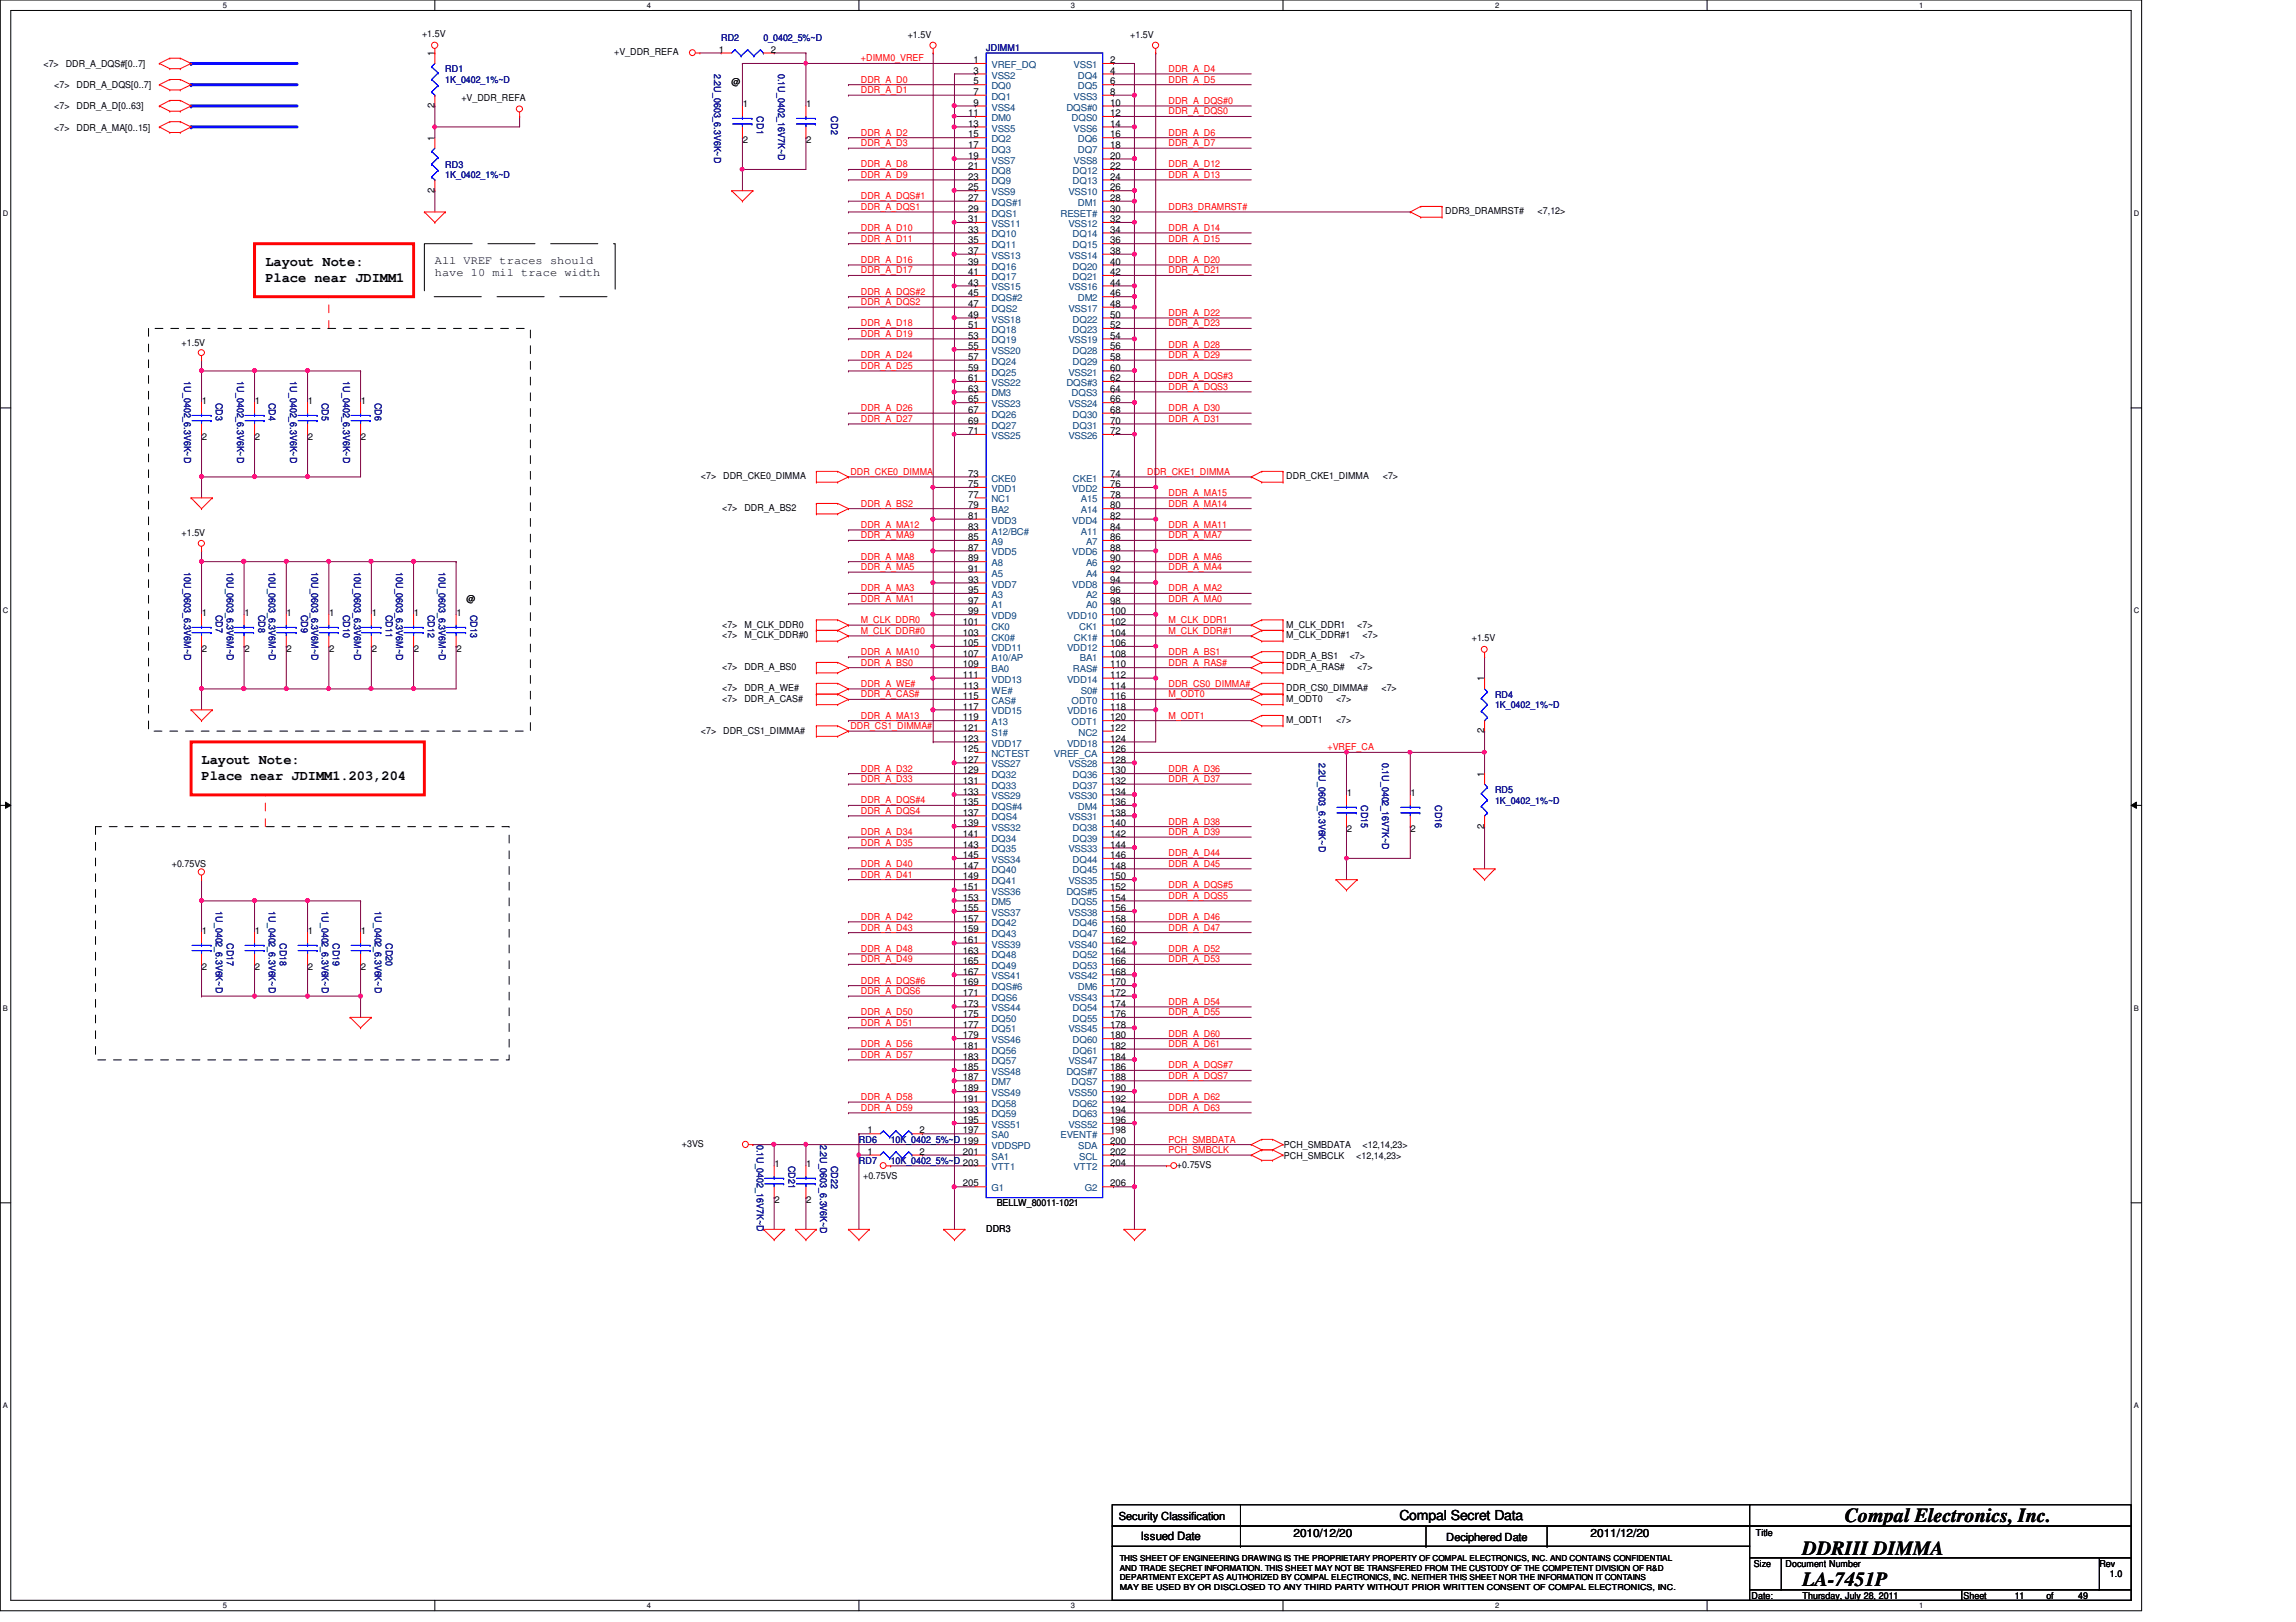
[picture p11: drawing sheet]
<svg xmlns="http://www.w3.org/2000/svg" width="297mm" height="210mm" viewBox="0 0 297 210" stroke-linecap="round" stroke-linejoin="round" font-family="sans-serif">
<defs><g id="words">
<g font-size="2.6">
<text x="238.7" y="197">Compal Electronics, Inc.</text>
<text x="233.2" y="201.2">DDRIII DIMMA</text>
<text x="233.2" y="205.3">LA-7451P</text>
</g>
<g font-size="1.8">
<text x="34.3" y="34.4">Layout Note:</text>
<text x="34.3" y="36.5">Place near JDIMM1</text>
<text x="26.1" y="98.9">Layout Note:</text>
<text x="26.1" y="101">Place near JDIMM1.203,204</text>
<text x="181.1" y="196.8">Compal Secret Data</text>
</g>
<g font-size="1.5">
<text x="56.3" y="34.1">All VREF traces should</text>
<text x="56.3" y="35.8">have 10 mil trace width</text>
<text x="147.6" y="199.3">Issued Date</text>
<text x="167.3" y="198.8">2010/12/20</text>
<text x="205.8" y="198.8">2011/12/20</text>
</g>
<g font-size="1.4">
<text x="144.7" y="196.6">Security Classification</text>
<text x="187.1" y="199.4">Deciphered Date</text>
</g>
<g font-size="1.2">
<text x="54.6" y="4.8">+1.5V</text>
<text x="117.4" y="5">+1.5V</text>
<text x="146.2" y="5">+1.5V</text>
<text x="5.6" y="8.7">&lt;7&gt;</text>
<text x="7" y="11.4">&lt;7&gt;</text>
<text x="8.5" y="8.7">DDR_A_DQS#[0..7]</text>
<text x="9.9" y="11.4">DDR_A_DQS[0..7]</text>
<text x="56.2" y="7.2" transform="rotate(-90 56.2 7.2)">1</text>
<text x="79.5" y="7.2">+V_DDR_REFA</text>
<text x="93" y="6.8">1</text>
<text x="94.7" y="11">@</text>
<text x="99.7" y="6.8">2</text>
<text x="125.9" y="8.2">1</text>
<text x="125.9" y="9.5">3</text>
<text x="125.9" y="10.9">5</text>
<text x="143.6" y="8.2">2</text>
<text x="143.6" y="9.5">4</text>
<text x="143.6" y="10.9">6</text>
<text x="7" y="14.1">&lt;7&gt;</text>
<text x="7" y="16.9">&lt;7&gt;</text>
<text x="9.9" y="14.1">DDR_A_D[0..63]</text>
<text x="9.9" y="16.9">DDR_A_MA[0..15]</text>
<text x="56.2" y="14" transform="rotate(-90 56.2 14)">2</text>
<text x="59.7" y="13">+V_DDR_REFA</text>
<text x="96.1" y="13.8">1</text>
<text x="104.3" y="13.8">1</text>
<text x="125.3" y="15">11</text>
<text x="125.3" y="16.4">13</text>
<text x="125.3" y="17.8">15</text>
<text x="125.9" y="12.3">7</text>
<text x="125.9" y="13.7">9</text>
<text x="143.6" y="12.3">8</text>
<text x="143.6" y="13.7">10</text>
<text x="143.6" y="15">12</text>
<text x="143.6" y="16.4">14</text>
<text x="143.6" y="17.8">16</text>
<text x="56.2" y="18.2" transform="rotate(-90 56.2 18.2)">1</text>
<text x="96.1" y="18.5">2</text>
<text x="104.3" y="18.5">2</text>
<text x="125.3" y="19.1">17</text>
<text x="125.3" y="20.5">19</text>
<text x="125.3" y="21.9">21</text>
<text x="125.3" y="23.2">23</text>
<text x="143.6" y="19.1">18</text>
<text x="143.6" y="20.5">20</text>
<text x="143.6" y="21.9">22</text>
<text x="143.6" y="23.2">24</text>
<text x="56.2" y="24.9" transform="rotate(-90 56.2 24.9)">2</text>
<text x="125.3" y="24.6">25</text>
<text x="125.3" y="26">27</text>
<text x="125.3" y="27.4">29</text>
<text x="125.3" y="28.7">31</text>
<text x="143.6" y="24.6">26</text>
<text x="143.6" y="26">28</text>
<text x="143.6" y="27.4">30</text>
<text x="143.6" y="28.7">32</text>
<text x="187" y="27.7">DDR3_DRAMRST#</text>
<text x="198.9" y="27.7">&lt;7,12&gt;</text>
<text x="125.3" y="30.1">33</text>
<text x="125.3" y="31.5">35</text>
<text x="125.3" y="32.9">37</text>
<text x="125.3" y="34.2">39</text>
<text x="125.3" y="35.6">41</text>
<text x="143.6" y="30.1">34</text>
<text x="143.6" y="31.5">36</text>
<text x="143.6" y="32.9">38</text>
<text x="143.6" y="34.2">40</text>
<text x="143.6" y="35.6">42</text>
<text x="125.3" y="37">43</text>
<text x="125.3" y="38.4">45</text>
<text x="125.3" y="39.7">47</text>
<text x="125.3" y="41.1">49</text>
<text x="143.6" y="37">44</text>
<text x="143.6" y="38.4">46</text>
<text x="143.6" y="39.7">48</text>
<text x="143.6" y="41.1">50</text>
<text x="23.5" y="44.7">+1.5V</text>
<text x="125.3" y="42.5">51</text>
<text x="125.3" y="43.8">53</text>
<text x="125.3" y="45.2">55</text>
<text x="125.3" y="46.6">57</text>
<text x="125.3" y="48">59</text>
<text x="143.6" y="42.5">52</text>
<text x="143.6" y="43.8">54</text>
<text x="143.6" y="45.2">56</text>
<text x="143.6" y="46.6">58</text>
<text x="143.6" y="48">60</text>
<text x="26.1" y="52.2">1</text>
<text x="33" y="52.2">1</text>
<text x="39.8" y="52.2">1</text>
<text x="46.7" y="52.2">1</text>
<text x="125.3" y="49.3">61</text>
<text x="125.3" y="50.7">63</text>
<text x="125.3" y="52.1">65</text>
<text x="125.3" y="53.4">67</text>
<text x="143.6" y="49.3">62</text>
<text x="143.6" y="50.7">64</text>
<text x="143.6" y="52.1">66</text>
<text x="143.6" y="53.4">68</text>
<text x="26.1" y="57">2</text>
<text x="33" y="57">2</text>
<text x="39.8" y="57">2</text>
<text x="46.7" y="57">2</text>
<text x="125.3" y="54.8">69</text>
<text x="125.3" y="56.2">71</text>
<text x="143.6" y="54.8">70</text>
<text x="143.6" y="56.2">72</text>
<text x="90.7" y="62">&lt;7&gt;</text>
<text x="93.6" y="62">DDR_CKE0_DIMMA</text>
<text x="125.3" y="61.7">73</text>
<text x="125.3" y="63">75</text>
<text x="125.3" y="64.4">77</text>
<text x="125.3" y="65.8">79</text>
<text x="143.6" y="61.7">74</text>
<text x="143.6" y="63">76</text>
<text x="143.6" y="64.4">78</text>
<text x="143.6" y="65.8">80</text>
<text x="166.4" y="62">DDR_CKE1_DIMMA</text>
<text x="178.9" y="62">&lt;7&gt;</text>
<text x="23.5" y="69.4">+1.5V</text>
<text x="93.4" y="66.1">&lt;7&gt;</text>
<text x="96.3" y="66.1">DDR_A_BS2</text>
<text x="125.3" y="68.5">83</text>
<text x="125.3" y="69.9">85</text>
<text x="125.3" y="71.2">87</text>
<text x="125.3" y="67.1">81</text>
<text x="143.6" y="68.5">84</text>
<text x="143.6" y="69.9">86</text>
<text x="143.6" y="71.2">88</text>
<text x="143.6" y="67.1">82</text>
<text x="60.4" y="77.9">@</text>
<text x="125.3" y="72.6">89</text>
<text x="125.3" y="74">91</text>
<text x="125.3" y="75.4">93</text>
<text x="125.3" y="76.8">95</text>
<text x="143.6" y="72.6">90</text>
<text x="143.6" y="74">92</text>
<text x="143.6" y="75.4">94</text>
<text x="143.6" y="76.8">96</text>
<text x="26.1" y="79.7">1</text>
<text x="31.6" y="79.7">1</text>
<text x="37.1" y="79.7">1</text>
<text x="42.6" y="79.7">1</text>
<text x="48.1" y="79.7">1</text>
<text x="53.5" y="79.7">1</text>
<text x="59.1" y="79.7">1</text>
<text x="93.4" y="82.6">&lt;7&gt;</text>
<text x="93.4" y="81.2">&lt;7&gt;</text>
<text x="96.3" y="82.6">M_CLK_DDR#0</text>
<text x="96.3" y="81.2">M_CLK_DDR0</text>
<text x="124.6" y="80.9">101</text>
<text x="124.6" y="82.3">103</text>
<text x="124.6" y="83.6">105</text>
<text x="125.3" y="78.1">97</text>
<text x="125.3" y="79.5">99</text>
<text x="143.6" y="78.1">98</text>
<text x="143.6" y="79.5">100</text>
<text x="143.6" y="80.9">102</text>
<text x="143.6" y="82.3">104</text>
<text x="143.6" y="83.6">106</text>
<text x="166.4" y="81.2">M_CLK_DDR1</text>
<text x="166.4" y="82.6">M_CLK_DDR#1</text>
<text x="175.6" y="81.2">&lt;7&gt;</text>
<text x="176.3" y="82.6">&lt;7&gt;</text>
<text x="190.4" y="83">+1.5V</text>
<text x="26.1" y="84.4">2</text>
<text x="31.6" y="84.4">2</text>
<text x="37.1" y="84.4">2</text>
<text x="42.6" y="84.4">2</text>
<text x="48.1" y="84.4">2</text>
<text x="53.5" y="84.4">2</text>
<text x="59.1" y="84.4">2</text>
<text x="93.4" y="89.5">&lt;7&gt;</text>
<text x="93.4" y="86.7">&lt;7&gt;</text>
<text x="96.3" y="89.5">DDR_A_WE#</text>
<text x="96.3" y="86.7">DDR_A_BS0</text>
<text x="124.6" y="85">107</text>
<text x="124.6" y="86.4">109</text>
<text x="124.6" y="87.7">111</text>
<text x="124.6" y="89.1">113</text>
<text x="143.6" y="85">108</text>
<text x="143.6" y="86.4">110</text>
<text x="143.6" y="87.7">112</text>
<text x="143.6" y="89.1">114</text>
<text x="166.4" y="85.3">DDR_A_BS1</text>
<text x="166.4" y="86.7">DDR_A_RAS#</text>
<text x="166.4" y="89.5">DDR_CS0_DIMMA#</text>
<text x="174.6" y="85.3">&lt;7&gt;</text>
<text x="175.6" y="86.7">&lt;7&gt;</text>
<text x="178.7" y="89.5">&lt;7&gt;</text>
<text x="192" y="88.2" transform="rotate(-90 192 88.2)">1</text>
<text x="90.7" y="95">&lt;7&gt;</text>
<text x="93.4" y="90.8">&lt;7&gt;</text>
<text x="93.6" y="95">DDR_CS1_DIMMA#</text>
<text x="96.3" y="90.8">DDR_A_CAS#</text>
<text x="124.6" y="90.5">115</text>
<text x="124.6" y="91.8">117</text>
<text x="124.6" y="93.2">119</text>
<text x="124.6" y="94.6">121</text>
<text x="124.6" y="96">123</text>
<text x="143.6" y="90.5">116</text>
<text x="143.6" y="91.8">118</text>
<text x="143.6" y="93.2">120</text>
<text x="143.6" y="94.6">122</text>
<text x="143.6" y="96">124</text>
<text x="166.4" y="90.8">M_ODT0</text>
<text x="166.4" y="93.6">M_ODT1</text>
<text x="172.8" y="90.8">&lt;7&gt;</text>
<text x="172.8" y="93.6">&lt;7&gt;</text>
<text x="192" y="94.9" transform="rotate(-90 192 94.9)">2</text>
<text x="124.6" y="97.3">125</text>
<text x="124.6" y="98.7">127</text>
<text x="124.6" y="100.1">129</text>
<text x="124.6" y="101.4">131</text>
<text x="143.6" y="97.3">126</text>
<text x="143.6" y="98.7">128</text>
<text x="143.6" y="100.1">130</text>
<text x="143.6" y="101.4">132</text>
<text x="192" y="100.5" transform="rotate(-90 192 100.5)">1</text>
<text x="124.6" y="102.8">133</text>
<text x="124.6" y="104.2">135</text>
<text x="124.6" y="105.5">137</text>
<text x="124.6" y="106.9">139</text>
<text x="143.6" y="102.8">134</text>
<text x="143.6" y="104.2">136</text>
<text x="143.6" y="105.5">138</text>
<text x="143.6" y="106.9">140</text>
<text x="174.2" y="103">1</text>
<text x="174.2" y="107.7">2</text>
<text x="182.5" y="103">1</text>
<text x="182.5" y="107.7">2</text>
<text x="192" y="107.2" transform="rotate(-90 192 107.2)">2</text>
<text x="22.2" y="112.2">+0.75VS</text>
<text x="124.6" y="108.3">141</text>
<text x="124.6" y="109.7">143</text>
<text x="124.6" y="111">145</text>
<text x="124.6" y="112.4">147</text>
<text x="124.6" y="113.8">149</text>
<text x="143.6" y="108.3">142</text>
<text x="143.6" y="109.7">144</text>
<text x="143.6" y="111">146</text>
<text x="143.6" y="112.4">148</text>
<text x="143.6" y="113.8">150</text>
<text x="124.6" y="115.1">151</text>
<text x="124.6" y="116.5">153</text>
<text x="124.6" y="117.9">155</text>
<text x="124.6" y="119.3">157</text>
<text x="143.6" y="115.1">152</text>
<text x="143.6" y="116.5">154</text>
<text x="143.6" y="117.9">156</text>
<text x="143.6" y="119.3">158</text>
<text x="26.1" y="120.8">1</text>
<text x="26.1" y="125.6">2</text>
<text x="33" y="120.8">1</text>
<text x="33" y="125.6">2</text>
<text x="39.8" y="120.8">1</text>
<text x="39.8" y="125.6">2</text>
<text x="46.7" y="120.8">1</text>
<text x="46.7" y="125.6">2</text>
<text x="124.6" y="120.7">159</text>
<text x="124.6" y="122">161</text>
<text x="124.6" y="123.4">163</text>
<text x="124.6" y="124.8">165</text>
<text x="143.6" y="120.7">160</text>
<text x="143.6" y="122">162</text>
<text x="143.6" y="123.4">164</text>
<text x="143.6" y="124.8">166</text>
<text x="124.6" y="126.1">167</text>
<text x="124.6" y="127.5">169</text>
<text x="124.6" y="128.9">171</text>
<text x="124.6" y="130.3">173</text>
<text x="124.6" y="131.6">175</text>
<text x="143.6" y="126.1">168</text>
<text x="143.6" y="127.5">170</text>
<text x="143.6" y="128.9">172</text>
<text x="143.6" y="130.3">174</text>
<text x="143.6" y="131.6">176</text>
<text x="124.6" y="133">177</text>
<text x="124.6" y="134.4">179</text>
<text x="124.6" y="135.7">181</text>
<text x="124.6" y="137.1">183</text>
<text x="143.6" y="133">178</text>
<text x="143.6" y="134.4">180</text>
<text x="143.6" y="135.7">182</text>
<text x="143.6" y="137.1">184</text>
<text x="124.6" y="138.5">185</text>
<text x="124.6" y="139.8">187</text>
<text x="124.6" y="141.2">189</text>
<text x="124.6" y="142.6">191</text>
<text x="124.6" y="144">193</text>
<text x="143.6" y="138.5">186</text>
<text x="143.6" y="139.8">188</text>
<text x="143.6" y="141.2">190</text>
<text x="143.6" y="142.6">192</text>
<text x="143.6" y="144">194</text>
<text x="88.2" y="148.4">+3VS</text>
<text x="112.2" y="149.4">1</text>
<text x="112.2" y="146.7">1</text>
<text x="119" y="149.4">2</text>
<text x="119" y="146.7">2</text>
<text x="124.6" y="145.3">195</text>
<text x="124.6" y="146.7">197</text>
<text x="124.6" y="149.4">201</text>
<text x="143.6" y="145.3">196</text>
<text x="143.6" y="146.7">198</text>
<text x="143.6" y="148.1">200</text>
<text x="143.6" y="149.4">202</text>
<text x="166.1" y="148.6">PCH_SMBDATA</text>
<text x="166.1" y="149.9">PCH_SMBCLK</text>
<text x="175.5" y="149.9">&lt;12,14,23&gt;</text>
<text x="176.3" y="148.6">&lt;12,14,23&gt;</text>
<text x="100.2" y="151">1</text>
<text x="100.2" y="155.7">2</text>
<text x="104.3" y="151">1</text>
<text x="104.3" y="155.7">2</text>
<text x="111.7" y="152.6">+0.75VS</text>
<text x="124.6" y="153.5">205</text>
<text x="143.6" y="150.8">204</text>
<text x="143.6" y="153.5">206</text>
<text x="152.3" y="151.2">+0.75VS</text>
<text x="127.6" y="159.4">DDR3</text>
<text x="128.9" y="156.1">BELLW_80011-1021</text>
<text x="226.9" y="202.7">Size</text>
<text x="227.2" y="198.8">Title</text>
<text x="231" y="202.7">Document Number</text>
<text x="271.6" y="202.7">Rev</text>
<text x="226.6" y="206.9">Date:</text>
<text x="233.2" y="206.9">Thursday, July 28, 2011</text>
<text x="254" y="206.9">Sheet</text>
<text x="260.6" y="206.9">11</text>
<text x="264.7" y="206.9">of</text>
<text x="268.9" y="206.9">49</text>
<text x="273" y="204.1">1.0</text>
</g>
<g font-size="1.2" fill="#000080">
<text x="93.3" y="5.2">RD2</text>
<text x="98.8" y="5.2">0_0402_5%~D</text>
<text x="57.6" y="9.4">RD1</text>
<text x="57.6" y="10.7">1K_0402_1%~D</text>
<text x="92.4" y="9.6" transform="rotate(90 92.4 9.6)">2.2U_0603_6.3V6K~D</text>
<text x="100.7" y="9.6" transform="rotate(90 100.7 9.6)">0.1U_0402_16V7K~D</text>
<text x="127.6" y="6.6">JDIMM1</text>
<text x="97.9" y="15.1" transform="rotate(90 97.9 15.1)">CD1</text>
<text x="107.5" y="15.1" transform="rotate(90 107.5 15.1)">CD2</text>
<text x="57.6" y="21.7">RD3</text>
<text x="57.6" y="23.1">1K_0402_1%~D</text>
<text x="23.8" y="49.4" transform="rotate(90 23.8 49.4)">1U_0402_6.3V6K~D</text>
<text x="27.9" y="52.1" transform="rotate(90 27.9 52.1)">CD3</text>
<text x="30.7" y="49.4" transform="rotate(90 30.7 49.4)">1U_0402_6.3V6K~D</text>
<text x="34.8" y="52.1" transform="rotate(90 34.8 52.1)">CD4</text>
<text x="37.5" y="49.4" transform="rotate(90 37.5 49.4)">1U_0402_6.3V6K~D</text>
<text x="41.7" y="52.1" transform="rotate(90 41.7 52.1)">CD5</text>
<text x="44.4" y="49.4" transform="rotate(90 44.4 49.4)">1U_0402_6.3V6K~D</text>
<text x="48.5" y="52.1" transform="rotate(90 48.5 52.1)">CD6</text>
<text x="23.8" y="74" transform="rotate(90 23.8 74)">10U_0603_6.3V6M~D</text>
<text x="29.3" y="74" transform="rotate(90 29.3 74)">10U_0603_6.3V6M~D</text>
<text x="34.8" y="74" transform="rotate(90 34.8 74)">10U_0603_6.3V6M~D</text>
<text x="40.3" y="74" transform="rotate(90 40.3 74)">10U_0603_6.3V6M~D</text>
<text x="45.8" y="74" transform="rotate(90 45.8 74)">10U_0603_6.3V6M~D</text>
<text x="51.3" y="74" transform="rotate(90 51.3 74)">10U_0603_6.3V6M~D</text>
<text x="56.8" y="74" transform="rotate(90 56.8 74)">10U_0603_6.3V6M~D</text>
<text x="27.9" y="79.5" transform="rotate(90 27.9 79.5)">CD7</text>
<text x="33.4" y="79.5" transform="rotate(90 33.4 79.5)">CD8</text>
<text x="38.9" y="79.5" transform="rotate(90 38.9 79.5)">CD9</text>
<text x="44.4" y="79.5" transform="rotate(90 44.4 79.5)">CD10</text>
<text x="49.9" y="79.5" transform="rotate(90 49.9 79.5)">CD11</text>
<text x="55.4" y="79.5" transform="rotate(90 55.4 79.5)">CD12</text>
<text x="60.9" y="79.5" transform="rotate(90 60.9 79.5)">CD13</text>
<text x="193.4" y="90.3">RD4</text>
<text x="193.4" y="91.7">1K_0402_1%~D</text>
<text x="170.6" y="98.7" transform="rotate(90 170.6 98.7)">2.2U_0603_6.3V6K~D</text>
<text x="178.8" y="98.7" transform="rotate(90 178.8 98.7)">0.1U_0402_16V7K~D</text>
<text x="176.1" y="104.2" transform="rotate(90 176.1 104.2)">CD15</text>
<text x="185.7" y="104.2" transform="rotate(90 185.7 104.2)">CD16</text>
<text x="193.4" y="102.6">RD5</text>
<text x="193.4" y="104">1K_0402_1%~D</text>
<text x="27.9" y="117.9" transform="rotate(90 27.9 117.9)">1U_0402_6.3V6K~D</text>
<text x="34.8" y="117.9" transform="rotate(90 34.8 117.9)">1U_0402_6.3V6K~D</text>
<text x="41.7" y="117.9" transform="rotate(90 41.7 117.9)">1U_0402_6.3V6K~D</text>
<text x="48.5" y="117.9" transform="rotate(90 48.5 117.9)">1U_0402_6.3V6K~D</text>
<text x="29.3" y="122" transform="rotate(90 29.3 122)">CD17</text>
<text x="36.2" y="122" transform="rotate(90 36.2 122)">CD18</text>
<text x="43" y="122" transform="rotate(90 43 122)">CD19</text>
<text x="49.9" y="122" transform="rotate(90 49.9 122)">CD20</text>
<text x="97.9" y="148.1" transform="rotate(90 97.9 148.1)">0.1U_0402_16V7K~D</text>
<text x="106.1" y="148.1" transform="rotate(90 106.1 148.1)">2.2U_0603_6.3V6K~D</text>
<text x="111.1" y="147.9">RD6</text>
<text x="115.2" y="147.9">10K_0402_5%~D 199</text>
<text x="102" y="150.9" transform="rotate(90 102 150.9)">CD21</text>
<text x="107.5" y="150.9" transform="rotate(90 107.5 150.9)">CD22</text>
<text x="111.1" y="150.6">RD7</text>
<text x="115.2" y="150.6">10K_0402_5%~D 203</text>
</g>
<g font-size="1.2" fill="#f00">
<text x="111.4" y="8">+DIMM0_VREF</text>
<text x="111.4" y="10.7">DDR_A_D0</text>
<text x="151.2" y="9.3">DDR_A_D4</text>
<text x="151.2" y="10.7">DDR_A_D5</text>
<text x="111.4" y="12.1">DDR_A_D1</text>
<text x="111.4" y="17.6">DDR_A_D2</text>
<text x="151.2" y="17.6">DDR_A_D6</text>
<text x="151.2" y="14.8">DDR_A_DQS0</text>
<text x="151.2" y="13.5">DDR_A_DQS#0</text>
<text x="111.4" y="18.9">DDR_A_D3</text>
<text x="111.4" y="21.7">DDR_A_D8</text>
<text x="111.4" y="23">DDR_A_D9</text>
<text x="151.2" y="18.9">DDR_A_D7</text>
<text x="151.2" y="23">DDR_A_D13</text>
<text x="151.2" y="21.7">DDR_A_D12</text>
<text x="111.4" y="29.9">DDR_A_D10</text>
<text x="111.4" y="27.2">DDR_A_DQS1</text>
<text x="111.4" y="25.8">DDR_A_DQS#1</text>
<text x="151.2" y="27.2">DDR3_DRAMRST#</text>
<text x="151.2" y="29.9">DDR_A_D14</text>
<text x="111.4" y="31.3">DDR_A_D11</text>
<text x="111.4" y="35.4">DDR_A_D17</text>
<text x="111.4" y="34">DDR_A_D16</text>
<text x="151.2" y="35.4">DDR_A_D21</text>
<text x="151.2" y="34">DDR_A_D20</text>
<text x="151.2" y="31.3">DDR_A_D15</text>
<text x="111.4" y="39.5">DDR_A_DQS2</text>
<text x="111.4" y="38.1">DDR_A_DQS#2</text>
<text x="151.2" y="40.9">DDR_A_D22</text>
<text x="111.4" y="42.2">DDR_A_D18</text>
<text x="111.4" y="43.6">DDR_A_D19</text>
<text x="111.4" y="47.8">DDR_A_D25</text>
<text x="111.4" y="46.4">DDR_A_D24</text>
<text x="151.2" y="45">DDR_A_D28</text>
<text x="151.2" y="46.4">DDR_A_D29</text>
<text x="151.2" y="42.2">DDR_A_D23</text>
<text x="111.4" y="53.2">DDR_A_D26</text>
<text x="151.2" y="50.5">DDR_A_DQS3</text>
<text x="151.2" y="49.1">DDR_A_DQS#3</text>
<text x="151.2" y="53.2">DDR_A_D30</text>
<text x="111.4" y="54.6">DDR_A_D27</text>
<text x="151.2" y="54.6">DDR_A_D31</text>
<text x="110" y="61.5">DDR_CKE0_DIMMA</text>
<text x="111.4" y="65.6">DDR_A_BS2</text>
<text x="148.4" y="61.5">DDR_CKE1_DIMMA</text>
<text x="151.2" y="65.6">DDR_A_MA14</text>
<text x="151.2" y="64.2">DDR_A_MA15</text>
<text x="111.4" y="69.7">DDR_A_MA9</text>
<text x="111.4" y="68.3">DDR_A_MA12</text>
<text x="151.2" y="69.7">DDR_A_MA7</text>
<text x="151.2" y="68.3">DDR_A_MA11</text>
<text x="111.4" y="77.9">DDR_A_MA1</text>
<text x="111.4" y="76.5">DDR_A_MA3</text>
<text x="111.4" y="73.8">DDR_A_MA5</text>
<text x="111.4" y="72.4">DDR_A_MA8</text>
<text x="151.2" y="76.5">DDR_A_MA2</text>
<text x="151.2" y="77.9">DDR_A_MA0</text>
<text x="151.2" y="73.8">DDR_A_MA4</text>
<text x="151.2" y="72.4">DDR_A_MA6</text>
<text x="111.4" y="80.6">M_CLK_DDR0</text>
<text x="111.4" y="82">M_CLK_DDR#0</text>
<text x="151.2" y="80.6">M_CLK_DDR1</text>
<text x="151.2" y="82">M_CLK_DDR#1</text>
<text x="111.4" y="84.8">DDR_A_MA10</text>
<text x="111.4" y="86.1">DDR_A_BS0</text>
<text x="111.4" y="88.9">DDR_A_WE#</text>
<text x="151.2" y="84.8">DDR_A_BS1</text>
<text x="151.2" y="88.9">DDR_CS0_DIMMA#</text>
<text x="151.2" y="86.1">DDR_A_RAS#</text>
<text x="110" y="94.4">DDR_CS1_DIMMA#</text>
<text x="111.4" y="93">DDR_A_MA13</text>
<text x="111.4" y="90.3">DDR_A_CAS#</text>
<text x="151.2" y="90.3">M_ODT0</text>
<text x="151.2" y="93">M_ODT1</text>
<text x="111.4" y="99.9">DDR_A_D32</text>
<text x="111.4" y="101.2">DDR_A_D33</text>
<text x="151.2" y="99.9">DDR_A_D36</text>
<text x="151.2" y="101.2">DDR_A_D37</text>
<text x="171.7" y="97.1">+VREF_CA</text>
<text x="111.4" y="105.3">DDR_A_DQS4</text>
<text x="111.4" y="104">DDR_A_DQS#4</text>
<text x="151.2" y="106.7">DDR_A_D38</text>
<text x="111.4" y="108.1">DDR_A_D34</text>
<text x="111.4" y="109.5">DDR_A_D35</text>
<text x="111.4" y="112.2">DDR_A_D40</text>
<text x="111.4" y="113.6">DDR_A_D41</text>
<text x="151.2" y="112.2">DDR_A_D45</text>
<text x="151.2" y="108.1">DDR_A_D39</text>
<text x="151.2" y="110.8">DDR_A_D44</text>
<text x="111.4" y="119">DDR_A_D42</text>
<text x="151.2" y="119">DDR_A_D46</text>
<text x="151.2" y="116.3">DDR_A_DQS5</text>
<text x="151.2" y="114.9">DDR_A_DQS#5</text>
<text x="111.4" y="120.4">DDR_A_D43</text>
<text x="111.4" y="124.5">DDR_A_D49</text>
<text x="111.4" y="123.2">DDR_A_D48</text>
<text x="151.2" y="123.2">DDR_A_D52</text>
<text x="151.2" y="124.5">DDR_A_D53</text>
<text x="151.2" y="120.4">DDR_A_D47</text>
<text x="111.4" y="131.4">DDR_A_D50</text>
<text x="111.4" y="128.7">DDR_A_DQS6</text>
<text x="111.4" y="127.3">DDR_A_DQS#6</text>
<text x="151.2" y="131.4">DDR_A_D55</text>
<text x="151.2" y="130">DDR_A_D54</text>
<text x="111.4" y="132.8">DDR_A_D51</text>
<text x="111.4" y="135.5">DDR_A_D56</text>
<text x="111.4" y="136.9">DDR_A_D57</text>
<text x="151.2" y="134.2">DDR_A_D60</text>
<text x="151.2" y="135.5">DDR_A_D61</text>
<text x="111.4" y="142.4">DDR_A_D58</text>
<text x="111.4" y="143.8">DDR_A_D59</text>
<text x="151.2" y="142.4">DDR_A_D62</text>
<text x="151.2" y="139.6">DDR_A_DQS7</text>
<text x="151.2" y="138.3">DDR_A_DQS#7</text>
<text x="151.2" y="143.8">DDR_A_D63</text>
<text x="151.2" y="147.9">PCH_SMBDATA</text>
<text x="151.2" y="149.2">PCH_SMBCLK</text>
</g>
<g font-size="1.2" fill="#004080">
<text x="128.3" y="8.8">VREF_DQ</text>
<text x="128.3" y="10.2">VSS2</text>
<text x="128.3" y="11.6">DQ0</text>
<text x="138.9" y="8.8">VSS1</text>
<text x="139.4" y="10.2">DQ4</text>
<text x="139.4" y="11.6">DQ5</text>
<text x="128.3" y="12.9">DQ1</text>
<text x="128.3" y="14.3">VSS4</text>
<text x="128.3" y="15.7">DM0</text>
<text x="128.3" y="17">VSS5</text>
<text x="138" y="14.3">DQS#0</text>
<text x="138.6" y="15.7">DQS0</text>
<text x="138.9" y="12.9">VSS3</text>
<text x="138.9" y="17">VSS6</text>
<text x="128.3" y="18.4">DQ2</text>
<text x="128.3" y="19.8">DQ3</text>
<text x="128.3" y="21.2">VSS7</text>
<text x="128.3" y="22.5">DQ8</text>
<text x="128.3" y="23.9">DQ9</text>
<text x="138.8" y="22.5">DQ12</text>
<text x="138.8" y="23.9">DQ13</text>
<text x="138.9" y="21.2">VSS8</text>
<text x="139.4" y="18.4">DQ6</text>
<text x="139.4" y="19.8">DQ7</text>
<text x="128.3" y="25.3">VSS9</text>
<text x="128.3" y="26.6">DQS#1</text>
<text x="128.3" y="28">DQS1</text>
<text x="128.3" y="29.4">VSS11</text>
<text x="137.2" y="28">RESET#</text>
<text x="138.2" y="25.3">VSS10</text>
<text x="138.2" y="29.4">VSS12</text>
<text x="139.4" y="26.6">DM1</text>
<text x="128.3" y="30.7">DQ10</text>
<text x="128.3" y="32.1">DQ11</text>
<text x="128.3" y="33.5">VSS13</text>
<text x="128.3" y="34.9">DQ16</text>
<text x="138.2" y="33.5">VSS14</text>
<text x="138.8" y="30.7">DQ14</text>
<text x="138.8" y="32.1">DQ15</text>
<text x="138.8" y="34.9">DQ20</text>
<text x="128.3" y="36.2">DQ17</text>
<text x="128.3" y="37.6">VSS15</text>
<text x="128.3" y="39">DQS#2</text>
<text x="128.3" y="40.3">DQS2</text>
<text x="128.3" y="41.7">VSS18</text>
<text x="138.2" y="37.6">VSS16</text>
<text x="138.2" y="40.3">VSS17</text>
<text x="138.8" y="36.2">DQ21</text>
<text x="138.8" y="41.7">DQ22</text>
<text x="139.4" y="39">DM2</text>
<text x="128.3" y="43.1">DQ18</text>
<text x="128.3" y="44.5">DQ19</text>
<text x="128.3" y="45.8">VSS20</text>
<text x="128.3" y="47.2">DQ24</text>
<text x="138.2" y="44.5">VSS19</text>
<text x="138.8" y="43.1">DQ23</text>
<text x="138.8" y="45.8">DQ28</text>
<text x="138.8" y="47.2">DQ29</text>
<text x="128.3" y="48.6">DQ25</text>
<text x="128.3" y="50">VSS22</text>
<text x="128.3" y="51.3">DM3</text>
<text x="128.3" y="52.7">VSS23</text>
<text x="138" y="50">DQS#3</text>
<text x="138.2" y="48.6">VSS21</text>
<text x="138.2" y="52.7">VSS24</text>
<text x="138.6" y="51.3">DQS3</text>
<text x="128.3" y="54.1">DQ26</text>
<text x="128.3" y="55.5">DQ27</text>
<text x="128.3" y="56.8">VSS25</text>
<text x="138.2" y="56.8">VSS26</text>
<text x="138.8" y="54.1">DQ30</text>
<text x="138.8" y="55.5">DQ31</text>
<text x="128.3" y="62.3">CKE0</text>
<text x="128.3" y="63.7">VDD1</text>
<text x="128.3" y="65">NC1</text>
<text x="138.7" y="63.7">VDD2</text>
<text x="138.8" y="62.3">CKE1</text>
<text x="139.8" y="65">A15</text>
<text x="128.3" y="69.2">A12/BC#</text>
<text x="128.3" y="70.5">A9</text>
<text x="128.3" y="71.9">VDD5</text>
<text x="128.3" y="66.4">BA2</text>
<text x="128.3" y="67.8">VDD3</text>
<text x="138.7" y="71.9">VDD6</text>
<text x="138.7" y="67.8">VDD4</text>
<text x="139.8" y="69.2">A11</text>
<text x="139.8" y="66.4">A14</text>
<text x="140.5" y="70.5">A7</text>
<text x="128.3" y="73.3">A8</text>
<text x="128.3" y="74.6">A5</text>
<text x="128.3" y="76">VDD7</text>
<text x="128.3" y="77.4">A3</text>
<text x="138.7" y="76">VDD8</text>
<text x="140.5" y="73.3">A6</text>
<text x="140.5" y="74.6">A4</text>
<text x="140.5" y="77.4">A2</text>
<text x="128.3" y="78.7">A1</text>
<text x="128.3" y="80.1">VDD9</text>
<text x="128.3" y="81.5">CK0</text>
<text x="128.3" y="82.9">CK0#</text>
<text x="138" y="80.1">VDD10</text>
<text x="138.9" y="82.9">CK1#</text>
<text x="139.6" y="81.5">CK1</text>
<text x="140.5" y="78.7">A0</text>
<text x="128.3" y="84.2">VDD11</text>
<text x="128.3" y="85.6">A10/AP</text>
<text x="128.3" y="87">BA0</text>
<text x="128.3" y="88.3">VDD13</text>
<text x="128.3" y="89.7">WE#</text>
<text x="138" y="84.2">VDD12</text>
<text x="138" y="88.3">VDD14</text>
<text x="138.8" y="87">RAS#</text>
<text x="139.7" y="85.6">BA1</text>
<text x="139.8" y="89.7">S0#</text>
<text x="128.3" y="91.1">CAS#</text>
<text x="128.3" y="92.5">VDD15</text>
<text x="128.3" y="93.9">A13</text>
<text x="128.3" y="95.2">S1#</text>
<text x="138" y="92.5">VDD16</text>
<text x="138.6" y="91.1">ODT0</text>
<text x="138.6" y="93.9">ODT1</text>
<text x="139.5" y="95.2">NC2</text>
<text x="128.3" y="96.6">VDD17</text>
<text x="128.3" y="98">NCTEST</text>
<text x="128.3" y="99.3">VSS27</text>
<text x="128.3" y="100.7">DQ32</text>
<text x="136.4" y="98">VREF_CA</text>
<text x="138" y="96.6">VDD18</text>
<text x="138.2" y="99.3">VSS28</text>
<text x="138.8" y="100.7">DQ36</text>
<text x="128.3" y="102.1">DQ33</text>
<text x="128.3" y="103.5">VSS29</text>
<text x="128.3" y="104.8">DQS#4</text>
<text x="128.3" y="106.2">DQS4</text>
<text x="128.3" y="107.6">VSS32</text>
<text x="138.2" y="103.5">VSS30</text>
<text x="138.2" y="106.2">VSS31</text>
<text x="138.8" y="102.1">DQ37</text>
<text x="138.8" y="107.6">DQ38</text>
<text x="139.4" y="104.8">DM4</text>
<text x="128.3" y="108.9">DQ34</text>
<text x="128.3" y="110.3">DQ35</text>
<text x="128.3" y="111.7">VSS34</text>
<text x="128.3" y="113">DQ40</text>
<text x="138.2" y="110.3">VSS33</text>
<text x="138.8" y="108.9">DQ39</text>
<text x="138.8" y="111.7">DQ44</text>
<text x="138.8" y="113">DQ45</text>
<text x="128.3" y="114.4">DQ41</text>
<text x="128.3" y="115.8">VSS36</text>
<text x="128.3" y="117.2">DM5</text>
<text x="128.3" y="118.5">VSS37</text>
<text x="128.3" y="119.9">DQ42</text>
<text x="138" y="115.8">DQS#5</text>
<text x="138.2" y="114.4">VSS35</text>
<text x="138.2" y="118.5">VSS38</text>
<text x="138.6" y="117.2">DQS5</text>
<text x="138.8" y="119.9">DQ46</text>
<text x="128.3" y="121.3">DQ43</text>
<text x="128.3" y="122.6">VSS39</text>
<text x="128.3" y="124">DQ48</text>
<text x="128.3" y="125.4">DQ49</text>
<text x="138.2" y="122.6">VSS40</text>
<text x="138.8" y="121.3">DQ47</text>
<text x="138.8" y="124">DQ52</text>
<text x="138.8" y="125.4">DQ53</text>
<text x="128.3" y="126.7">VSS41</text>
<text x="128.3" y="128.1">DQS#6</text>
<text x="128.3" y="129.5">DQS6</text>
<text x="128.3" y="130.9">VSS44</text>
<text x="138.2" y="126.7">VSS42</text>
<text x="138.2" y="129.5">VSS43</text>
<text x="138.8" y="130.9">DQ54</text>
<text x="139.4" y="128.1">DM6</text>
<text x="128.3" y="132.2">DQ50</text>
<text x="128.3" y="133.6">DQ51</text>
<text x="128.3" y="135">VSS46</text>
<text x="128.3" y="136.4">DQ56</text>
<text x="128.3" y="137.8">DQ57</text>
<text x="138.2" y="133.6">VSS45</text>
<text x="138.2" y="137.8">VSS47</text>
<text x="138.8" y="132.2">DQ55</text>
<text x="138.8" y="135">DQ60</text>
<text x="138.8" y="136.4">DQ61</text>
<text x="128.3" y="139.1">VSS48</text>
<text x="128.3" y="140.5">DM7</text>
<text x="128.3" y="141.9">VSS49</text>
<text x="128.3" y="143.2">DQ58</text>
<text x="138" y="139.1">DQS#7</text>
<text x="138.2" y="141.9">VSS50</text>
<text x="138.6" y="140.5">DQS7</text>
<text x="138.8" y="143.2">DQ62</text>
<text x="128.3" y="144.6">DQ59</text>
<text x="128.3" y="146">VSS51</text>
<text x="128.3" y="147.3">SA0</text>
<text x="128.3" y="148.7">VDDSPD</text>
<text x="137.2" y="147.3">EVENT#</text>
<text x="138.2" y="146">VSS52</text>
<text x="138.8" y="144.6">DQ63</text>
<text x="139.5" y="148.7">SDA</text>
<text x="128.3" y="150.1">SA1</text>
<text x="128.3" y="151.5">VTT1</text>
<text x="128.3" y="154.2">G1</text>
<text x="138.9" y="151.5">VTT2</text>
<text x="139.6" y="150.1">SCL</text>
<text x="140.3" y="154.2">G2</text>
</g>
<g font-size="1.1">
<text x="144.9" y="202">THIS SHEET OF ENGINEERING DRAWING IS THE PROPRIETARY PROPERTY OF COMPAL ELECTRONICS, INC. AND CONTAINS CONFIDENTIAL</text>
<text x="144.9" y="203.2">AND TRADE SECRET INFORMATION. THIS SHEET MAY NOT BE TRANSFERED FROM THE CUSTODY OF THE COMPETENT DIVISION OF R&amp;D</text>
<text x="144.9" y="205.7">MAY BE USED BY OR DISCLOSED TO ANY THIRD PARTY WITHOUT PRIOR WRITTEN CONSENT OF COMPAL ELECTRONICS, INC.</text>
<text x="144.9" y="204.5">DEPARTMENT EXCEPT AS AUTHORIZED BY COMPAL ELECTRONICS, INC. NEITHER THIS SHEET NOR THE INFORMATION IT CONTAINS</text>
</g>
<g font-size="1">
<text x="28.8" y="1">5</text>
<text x="83.7" y="1">4</text>
<text x="138.6" y="1">3</text>
<text x="193.4" y="1">2</text>
<text x="248.3" y="1">1</text>
<text x=".4" y="27.9">D</text>
<text x="276.1" y="27.9">D</text>
<text x=".4" y="79.4">C</text>
<text x="276.1" y="79.4">C</text>
<text x=".4" y="130.8">B</text>
<text x="276.1" y="130.8">B</text>
<text x=".4" y="182.2">A</text>
<text x="276.1" y="182.2">A</text>
<text x="28.8" y="208.1">5</text>
<text x="83.7" y="208.1">4</text>
<text x="138.6" y="208.1">3</text>
<text x="193.4" y="208.1">2</text>
<text x="248.3" y="208.1">1</text>
</g>
</g></defs>
<path d="M0 0h277.1v208.4h-277.1zM1.4 1.4h274.3v205.7h-274.3z" fill="none" stroke="#000" stroke-width=".13"/>
<g fill="#fff">
<path d="M28.8 .1h.6v1.1h-.6z"/>
<path d="M28.8 207.2h.6v1.1h-.6z"/>
</g>
<path d="M56.3 0v1.4M56.3 207.1v1.3" fill="none" stroke="#000" stroke-width=".13"/>
<g fill="#fff">
<path d="M83.7 .1h.5v1.1h-.5z"/>
<path d="M83.7 207.2h.5v1.1h-.5z"/>
</g>
<path d="M111.1 0v1.4M111.1 207.1v1.3" fill="none" stroke="#000" stroke-width=".13"/>
<g fill="#fff">
<path d="M138.6 .1h.5v1.1h-.5z"/>
<path d="M138.6 207.2h.5v1.1h-.5z"/>
</g>
<path d="M166 0v1.4M166 207.1v1.3" fill="none" stroke="#000" stroke-width=".13"/>
<g fill="#fff">
<path d="M193.4 .1h.6v1.1h-.6z"/>
<path d="M193.4 207.2h.6v1.1h-.6z"/>
</g>
<path d="M220.8 0v1.4M220.8 207.1v1.3" fill="none" stroke="#000" stroke-width=".13"/>
<g fill="#fff">
<path d="M248.3 .1h.5v1.1h-.5z"/>
<path d="M248.3 207.2h.5v1.1h-.5z"/>
<path d="M.4 27.1h.7v1.1h-.7z"/>
<path d="M276.1 27.1h.7v1.1h-.7z"/>
<path d="M.4 78.5h.7v1.1h-.7z"/>
<path d="M276.1 78.5h.7v1.1h-.7z"/>
</g>
<path d="M0 52.8h1.4M275.7 52.8h1.4" fill="none" stroke="#000" stroke-width=".13"/>
<g fill="#fff">
<path d="M.4 129.9h.6v1.1h-.6z"/>
<path d="M276.1 129.9h.6v1.1h-.6z"/>
</g>
<path d="M0 104.2h1.4M.7 103.8l.7 .4-.7 .4zM275.7 104.2l.7-.4v.8zM275.7 104.2h1.4" fill="none" stroke="#000" stroke-width=".13"/>
<path d="M.7 103.8l.7 .4-.7 .4zM275.7 104.2l.7-.4v.8z" fill="#000"/>
<g fill="#fff">
<path d="M.4 181.4h.6v1.1h-.6z"/>
<path d="M276.1 181.4h.6v1.1h-.6z"/>
</g>
<path d="M0 155.7h1.4M275.7 155.7h1.4" fill="none" stroke="#000" stroke-width=".13"/>
<path d="M59 72.7h.1M59 72.7v6.8M59 83.7h.1M59 83.7v5.5" fill="none" stroke="#800040" stroke-width=".13"/>
<path d="M24.7 13.7h13.7" fill="none" stroke="#00f" stroke-width=".38"/>
<circle cx="24.7" cy="13.7" r=".19" fill="#00f"/>
<path d="M24.7 11h13.7" fill="none" stroke="#00f" stroke-width=".38"/>
<circle cx="24.7" cy="11" r=".19" fill="#00f"/>
<path d="M24.7 16.4h13.7" fill="none" stroke="#00f" stroke-width=".38"/>
<circle cx="24.7" cy="16.4" r=".19" fill="#00f"/>
<path d="M24.7 8.2h13.7" fill="none" stroke="#00f" stroke-width=".38"/>
<circle cx="24.7" cy="8.2" r=".19" fill="#00f"/>
<path d="M26.1 48h.1M26.1 48h6.8" fill="none" stroke="#800040" stroke-width=".13"/>
<circle cx="26.1" cy="48" r=".26" fill="#f0f"/>
<circle cx="26.1" cy="48" r=".26" fill="none" stroke="#f0f" stroke-width=".13"/>
<path d="M39.8 48h.1M39.8 48h6.8" fill="none" stroke="#800040" stroke-width=".13"/>
<circle cx="39.8" cy="48" r=".26" fill="#f0f"/>
<circle cx="39.8" cy="48" r=".26" fill="none" stroke="#f0f" stroke-width=".13"/>
<path d="M32.9 48h.1M32.9 48h6.9" fill="none" stroke="#800040" stroke-width=".13"/>
<circle cx="32.9" cy="48" r=".26" fill="#f0f"/>
<circle cx="32.9" cy="48" r=".26" fill="none" stroke="#f0f" stroke-width=".13"/>
<g fill="none" stroke="#800040" stroke-width=".13">
<path d="M26.1 48h.1M26.1 48v4.1M32.9 48h.1M32.9 48v4.1M39.8 48h.1M39.8 56.2h.1M39.8 48v4.1M39.8 56.2v5.5M46.6 48h.1M46.6 48v4.1M26.1 61.7h.1M26.1 72.7h.1"/>
<path d="M26.1 61.7v2.7M26.1 72.7v6.8M26.1 72.7h5.5M31.6 72.7h.1M31.6 72.7v6.8M37 72.7h.1M37 72.7v6.8M42.5 72.7h.1M42.5 72.7v6.8"/>
</g>
<circle cx="31.5" cy="72.6" r=".26" fill="#f0f"/>
<circle cx="31.5" cy="72.6" r=".26" fill="none" stroke="#f0f" stroke-width=".13"/>
<circle cx="26.1" cy="72.6" r=".26" fill="#f0f"/>
<circle cx="26.1" cy="72.6" r=".26" fill="none" stroke="#f0f" stroke-width=".13"/>
<path d="M26.1 71.3h.1M26.1 71.3v1.4M31.6 72.7h.1M31.6 72.7h5.4" fill="none" stroke="#800040" stroke-width=".13"/>
<circle cx="31.5" cy="72.6" r=".26" fill="#f0f"/>
<circle cx="31.5" cy="72.6" r=".26" fill="none" stroke="#f0f" stroke-width=".13"/>
<path d="M37 72.7h.1M37 72.7h5.5" fill="none" stroke="#800040" stroke-width=".13"/>
<circle cx="37" cy="72.6" r=".26" fill="#f0f"/>
<circle cx="37" cy="72.6" r=".26" fill="none" stroke="#f0f" stroke-width=".13"/>
<path d="M42.5 72.7h.1M42.5 72.7h5.5" fill="none" stroke="#800040" stroke-width=".13"/>
<path d="M42.3 72.5l.2-.1 .2 .1v.3l-.2 .1-.2-.1z" fill-rule="evenodd" fill="#f0f"/>
<path d="M42.3 72.5l.2-.1 .2 .1v.3l-.2 .1-.2-.1z" fill="none" stroke="#f0f" stroke-width=".13"/>
<path d="M48 72.7h.1M48 72.7v6.8M53.5 72.7h.1M53.5 72.7v6.8" fill="none" stroke="#800040" stroke-width=".13"/>
<circle cx="53.5" cy="72.6" r=".26" fill="#f0f"/>
<circle cx="53.5" cy="72.6" r=".26" fill="none" stroke="#f0f" stroke-width=".13"/>
<path d="M26.1 83.7h.1M26.1 83.7v5.5M31.6 83.7h.1M31.6 83.7v5.5M37 83.7h.1M37 83.7v5.5M42.5 83.7h.1M42.5 83.7v5.5M48 83.7h.1M48 83.7v5.5M26.1 116.6h.1M26.1 116.6v4.1" fill="none" stroke="#800040" stroke-width=".13"/>
<circle cx="26.1" cy="116.5" r=".26" fill="#f0f"/>
<circle cx="26.1" cy="116.5" r=".26" fill="none" stroke="#f0f" stroke-width=".13"/>
<path d="M32.9 116.6h.1M32.9 116.6v4.1M39.8 116.6h.1M39.8 116.6v4.1M39.8 116.6h6.8M46.6 116.6h.1M46.6 116.6v4.1" fill="none" stroke="#800040" stroke-width=".13"/>
<circle cx="39.8" cy="116.5" r=".26" fill="#f0f"/>
<circle cx="39.8" cy="116.5" r=".26" fill="none" stroke="#f0f" stroke-width=".13"/>
<path d="M32.9 116.6h.1M32.9 116.6h6.9" fill="none" stroke="#800040" stroke-width=".13"/>
<circle cx="32.9" cy="116.5" r=".26" fill="#f0f"/>
<circle cx="32.9" cy="116.5" r=".26" fill="none" stroke="#f0f" stroke-width=".13"/>
<path d="M48 72.7h.1M48 72.7h5.5M26.1 116.6h.1M26.1 113.8h.1M26.1 116.6h6.8M26.1 113.8v2.8M32.9 124.8h.1M32.9 124.8v4.1M39.8 124.8h.1M39.8 124.8v4.1M46.6 124.8h.1M46.6 124.8v4.1" fill="none" stroke="#800040" stroke-width=".13"/>
<circle cx="48" cy="72.6" r=".26" fill="#f0f"/>
<circle cx="48" cy="72.6" r=".26" fill="none" stroke="#f0f" stroke-width=".13"/>
<path d="M26.1 46.6h.1M26.1 46.6v1.4M32.9 61.7h.1M32.9 61.7h6.9M53.5 72.7h.1M53.5 72.7h5.5" fill="none" stroke="#800040" stroke-width=".13"/>
<circle cx="32.9" cy="61.7" r=".26" fill="#f0f"/>
<circle cx="32.9" cy="61.7" r=".26" fill="none" stroke="#f0f" stroke-width=".13"/>
<path d="M39.8 61.7h.1M39.8 61.7h6.8M26.1 128.9h.1M26.1 128.9h6.8" fill="none" stroke="#800040" stroke-width=".13"/>
<circle cx="39.8" cy="61.7" r=".26" fill="#f0f"/>
<circle cx="39.8" cy="61.7" r=".26" fill="none" stroke="#f0f" stroke-width=".13"/>
<path d="M26.1 56.2h.1M26.1 56.2v5.5M32.9 56.2h.1M32.9 56.2v5.5M46.6 56.2h.1M46.6 56.2v5.5M46.6 128.9h.1M46.6 128.9v2.8" fill="none" stroke="#800040" stroke-width=".13"/>
<circle cx="46.6" cy="128.9" r=".26" fill="#f0f"/>
<circle cx="46.6" cy="128.9" r=".26" fill="none" stroke="#f0f" stroke-width=".13"/>
<path d="M31.6 89.2h.1M31.6 89.2h5.4" fill="none" stroke="#800040" stroke-width=".13"/>
<circle cx="31.5" cy="89.1" r=".26" fill="#f0f"/>
<circle cx="31.5" cy="89.1" r=".26" fill="none" stroke="#f0f" stroke-width=".13"/>
<path d="M48 89.2h.1M48 89.2h5.5" fill="none" stroke="#800040" stroke-width=".13"/>
<circle cx="48" cy="89.1" r=".26" fill="#f0f"/>
<circle cx="48" cy="89.1" r=".26" fill="none" stroke="#f0f" stroke-width=".13"/>
<path d="M53.5 89.2h.1M53.5 89.2h5.5" fill="none" stroke="#800040" stroke-width=".13"/>
<circle cx="53.5" cy="89.1" r=".26" fill="#f0f"/>
<circle cx="53.5" cy="89.1" r=".26" fill="none" stroke="#f0f" stroke-width=".13"/>
<path d="M32.9 128.9h.1M32.9 128.9h6.9" fill="none" stroke="#800040" stroke-width=".13"/>
<circle cx="32.9" cy="128.9" r=".26" fill="#f0f"/>
<circle cx="32.9" cy="128.9" r=".26" fill="none" stroke="#f0f" stroke-width=".13"/>
<path d="M26.1 89.2h.1M26.1 89.2v2.7M37 89.2h.1M37 89.2h5.5M53.5 83.7h.1M53.5 83.7v5.5M26.1 124.8h.1M26.1 124.8v4.1" fill="none" stroke="#800040" stroke-width=".13"/>
<circle cx="37" cy="89.1" r=".26" fill="#f0f"/>
<circle cx="37" cy="89.1" r=".26" fill="none" stroke="#f0f" stroke-width=".13"/>
<path d="M26.1 89.2h.1M26.1 89.2h5.5" fill="none" stroke="#800040" stroke-width=".13"/>
<circle cx="31.5" cy="89.1" r=".26" fill="#f0f"/>
<circle cx="31.5" cy="89.1" r=".26" fill="none" stroke="#f0f" stroke-width=".13"/>
<circle cx="26.1" cy="89.1" r=".26" fill="#f0f"/>
<circle cx="26.1" cy="89.1" r=".26" fill="none" stroke="#f0f" stroke-width=".13"/>
<path d="M42.5 89.2h.1M42.5 89.2h5.5" fill="none" stroke="#800040" stroke-width=".13"/>
<path d="M42.3 88.9h.2l.2 .1v.3l-.2 .1-.2-.1z" fill-rule="evenodd" fill="#f0f"/>
<path d="M42.3 88.9h.2l.2 .1v.3l-.2 .1-.2-.1z" fill="none" stroke="#f0f" stroke-width=".13"/>
<path d="M26.1 61.7h.1M26.1 61.7h6.8" fill="none" stroke="#800040" stroke-width=".13"/>
<circle cx="26.1" cy="61.7" r=".26" fill="#f0f"/>
<circle cx="26.1" cy="61.7" r=".26" fill="none" stroke="#f0f" stroke-width=".13"/>
<path d="M39.8 128.9h.1M39.8 128.9h6.8" fill="none" stroke="#800040" stroke-width=".13"/>
<circle cx="39.8" cy="128.9" r=".26" fill="#f0f"/>
<circle cx="39.8" cy="128.9" r=".26" fill="none" stroke="#f0f" stroke-width=".13"/>
<path d="M56.3 16.4h.1M56.3 16.4v1.4M67.2 15.1h.1M67.2 15.1v1.3h-10.9M56.3 24.7h.1M56.3 24.7v2.7" fill="none" stroke="#800040" stroke-width=".13"/>
<path d="M56.1 16.2h.1l.2 .1v.3l-.2 .1-.1-.1z" fill-rule="evenodd" fill="#f0f"/>
<path d="M56.1 16.2h.1l.2 .1v.3l-.2 .1-.1-.1z" fill="none" stroke="#f0f" stroke-width=".13"/>
<path d="M56.3 13.7h.1M56.3 13.7v2.7M123.5 153.6h.1M123.5 153.6h2.7M123.5 153.6v5.5" fill="none" stroke="#800040" stroke-width=".13"/>
<circle cx="123.4" cy="153.6" r=".26" fill="#f0f"/>
<circle cx="123.4" cy="153.6" r=".26" fill="none" stroke="#f0f" stroke-width=".13"/>
<path d="M144.1 153.6h.1M146.8 145.4h.1M146.8 145.4v8.2h-2.7" fill="none" stroke="#800040" stroke-width=".13"/>
<circle cx="146.8" cy="145.3" r=".25" fill="#f0f"/>
<circle cx="146.8" cy="145.3" r=".25" fill="none" stroke="#f0f" stroke-width=".13"/>
<path d="M123.5 116.6h.1M123.5 111.1h.1M123.5 116.6h2.7M123.5 111.1v4.1" fill="none" stroke="#800040" stroke-width=".13"/>
<circle cx="123.4" cy="115.2" r=".26" fill="#f0f"/>
<circle cx="123.4" cy="115.2" r=".26" fill="none" stroke="#f0f" stroke-width=".13"/>
<circle cx="123.4" cy="111" r=".25" fill="#f0f"/>
<circle cx="123.4" cy="111" r=".25" fill="none" stroke="#f0f" stroke-width=".13"/>
<path d="M123.5 15.1h.1M123.5 9.6h2.7M123.5 15.1h2.7M123.5 15.1v1.3M126.2 9.6h.1M126.2 15.1h.1" fill="none" stroke="#800040" stroke-width=".13"/>
<circle cx="123.4" cy="15" r=".25" fill="#f0f"/>
<circle cx="123.4" cy="15" r=".25" fill="none" stroke="#f0f" stroke-width=".13"/>
<path d="M90.5 6.9h2.8M93.3 6.9h.1M96.1 8.2h.1M96.1 8.2v5.5M96.1 8.2h8.2M100.2 6.9h.1M100.2 6.9h4.1M104.3 6.9h.1M104.3 8.2h.1M104.3 6.9v6.8" fill="none" stroke="#800040" stroke-width=".13"/>
<path d="M104.1 8h.3l.1 .2-.1 .1-.2 .1-.1-.1z" fill-rule="evenodd" fill="#f0f"/>
<path d="M104.1 8h.3l.1 .2-.1 .1-.2 .1-.1-.1z" fill="none" stroke="#f0f" stroke-width=".13"/>
<path d="M96.1 21.9h.1M96.1 21.9v2.8" fill="none" stroke="#800040" stroke-width=".13"/>
<circle cx="96" cy="21.9" r=".25" fill="#f0f"/>
<circle cx="96" cy="21.9" r=".25" fill="none" stroke="#f0f" stroke-width=".13"/>
<g fill="none" stroke="#800040" stroke-width=".13">
<path d="M96.1 17.8h.1M96.1 17.8v4.1M104.3 17.8h.1M104.3 8.2h.1M104.3 17.8v4.1h-8.2M104.3 8.2h21.9M123.5 16.4h2.7M123.5 13.7h2.7M126.2 16.4h.1M126.2 13.7h.1M96.1 21.9h.1M123.5 20.6h2.7"/>
<path d="M123.5 28.8h2.7M123.5 32.9h2.7M123.5 37h2.7M123.5 24.7h2.7M126.2 20.6h.1M126.2 28.8h.1M126.2 32.9h.1M126.2 37h.1M126.2 24.7h.1M123.5 52.1h2.7M123.5 45.3h2.7M123.5 41.1h2.7"/>
<path d="M123.5 49.4h2.7M126.2 52.1h.1M126.2 45.3h.1M126.2 41.1h.1M126.2 49.4h.1M123.5 98.7h.1M123.5 98.7h2.7M123.5 102.9h.1M123.5 107h.1M123.5 111.1h.1M123.5 115.2h.1M123.5 117.9h.1"/>
<path d="M123.5 102.9h2.7M123.5 107h2.7M123.5 111.1h2.7M123.5 115.2h2.7M123.5 117.9h2.7M123.5 122h.1M123.5 126.2h.1M123.5 130.3h.1M123.5 134.4h.1M123.5 138.5h.1M123.5 122h2.7M123.5 126.2h2.7"/>
<path d="M123.5 130.3h2.7M123.5 134.4h2.7M123.5 138.5h2.7M123.5 126.2v4.1M123.5 141.3h.1M123.5 145.4h.1M123.5 141.3h2.7M123.5 145.4h2.7"/>
</g>
<circle cx="123.4" cy="126.2" r=".26" fill="#f0f"/>
<circle cx="123.4" cy="126.2" r=".26" fill="none" stroke="#f0f" stroke-width=".13"/>
<path d="M123.5 141.3h.1M123.5 141.3v4.1" fill="none" stroke="#800040" stroke-width=".13"/>
<circle cx="123.4" cy="141.2" r=".26" fill="#f0f"/>
<circle cx="123.4" cy="141.2" r=".26" fill="none" stroke="#f0f" stroke-width=".13"/>
<path d="M123.5 41.1h.1M123.5 41.1v4.2" fill="none" stroke="#800040" stroke-width=".13"/>
<circle cx="123.4" cy="41.1" r=".26" fill="#f0f"/>
<circle cx="123.4" cy="41.1" r=".26" fill="none" stroke="#f0f" stroke-width=".13"/>
<path d="M123.5 37h.1M123.5 37v4.1" fill="none" stroke="#800040" stroke-width=".13"/>
<circle cx="123.4" cy="37" r=".26" fill="#f0f"/>
<circle cx="123.4" cy="37" r=".26" fill="none" stroke="#f0f" stroke-width=".13"/>
<path d="M123.5 102.9h.1M123.5 102.9v4.1" fill="none" stroke="#800040" stroke-width=".13"/>
<circle cx="123.4" cy="102.8" r=".26" fill="#f0f"/>
<circle cx="123.4" cy="102.8" r=".26" fill="none" stroke="#f0f" stroke-width=".13"/>
<path d="M123.5 24.7h.1M123.5 24.7v4.1" fill="none" stroke="#800040" stroke-width=".13"/>
<circle cx="123.4" cy="24.6" r=".26" fill="#f0f"/>
<circle cx="123.4" cy="24.6" r=".26" fill="none" stroke="#f0f" stroke-width=".13"/>
<path d="M123.5 139.9h.1M123.5 138.5v1.4" fill="none" stroke="#800040" stroke-width=".13"/>
<circle cx="123.4" cy="138.5" r=".25" fill="#f0f"/>
<circle cx="123.4" cy="138.5" r=".25" fill="none" stroke="#f0f" stroke-width=".13"/>
<circle cx="123.4" cy="139.9" r=".26" fill="#f0f"/>
<circle cx="123.4" cy="139.9" r=".26" fill="none" stroke="#f0f" stroke-width=".13"/>
<path d="M123.5 20.6h.1M123.5 20.6v4.1" fill="none" stroke="#800040" stroke-width=".13"/>
<circle cx="123.4" cy="20.5" r=".26" fill="#f0f"/>
<circle cx="123.4" cy="20.5" r=".26" fill="none" stroke="#f0f" stroke-width=".13"/>
<path d="M123.5 32.9h.1M123.5 32.9v4.1" fill="none" stroke="#800040" stroke-width=".13"/>
<circle cx="123.4" cy="32.9" r=".26" fill="#f0f"/>
<circle cx="123.4" cy="32.9" r=".26" fill="none" stroke="#f0f" stroke-width=".13"/>
<path d="M123.5 45.3h.1M123.5 45.3v4.1" fill="none" stroke="#800040" stroke-width=".13"/>
<circle cx="123.4" cy="45.2" r=".26" fill="#f0f"/>
<circle cx="123.4" cy="45.2" r=".26" fill="none" stroke="#f0f" stroke-width=".13"/>
<path d="M123.5 28.8h.1M123.5 28.8v4.1" fill="none" stroke="#800040" stroke-width=".13"/>
<circle cx="123.4" cy="28.8" r=".25" fill="#f0f"/>
<circle cx="123.4" cy="28.8" r=".25" fill="none" stroke="#f0f" stroke-width=".13"/>
<path d="M123.5 117.9h.1M123.5 116.6v1.3" fill="none" stroke="#800040" stroke-width=".13"/>
<circle cx="123.4" cy="117.9" r=".25" fill="#f0f"/>
<circle cx="123.4" cy="117.9" r=".25" fill="none" stroke="#f0f" stroke-width=".13"/>
<path d="M123.5 130.3h.1M123.5 130.3v4.1" fill="none" stroke="#800040" stroke-width=".13"/>
<circle cx="123.4" cy="130.3" r=".26" fill="#f0f"/>
<circle cx="123.4" cy="130.3" r=".26" fill="none" stroke="#f0f" stroke-width=".13"/>
<path d="M123.5 16.4h.1M123.5 16.4v4.2" fill="none" stroke="#800040" stroke-width=".13"/>
<circle cx="123.4" cy="16.4" r=".26" fill="#f0f"/>
<circle cx="123.4" cy="16.4" r=".26" fill="none" stroke="#f0f" stroke-width=".13"/>
<path d="M123.5 50.7h.1M123.5 50.7v1.4" fill="none" stroke="#800040" stroke-width=".13"/>
<circle cx="123.4" cy="50.7" r=".26" fill="#f0f"/>
<circle cx="123.4" cy="50.7" r=".26" fill="none" stroke="#f0f" stroke-width=".13"/>
<path d="M123.5 56.2h.1M123.5 56.2v42.5" fill="none" stroke="#800040" stroke-width=".13"/>
<circle cx="123.4" cy="56.2" r=".25" fill="#f0f"/>
<circle cx="123.4" cy="56.2" r=".25" fill="none" stroke="#f0f" stroke-width=".13"/>
<g fill="none" stroke="#800040" stroke-width=".13">
<path d="M109.8 11h.1M109.8 12.3h.1M109.8 17.8h.1M109.8 19.2h.1M109.8 11h16.4M109.8 12.3h16.4M109.8 17.8h16.4M109.8 19.2h16.4M109.8 21.9h.1M109.8 30.1h.1M109.8 31.5h.1M109.8 27.4h.1"/>
<path d="M109.8 39.8h.1M109.8 26h.1M109.8 38.4h.1M109.8 21.9h16.4M109.8 30.1h16.4M109.8 31.5h16.4M109.8 27.4h16.4M109.8 39.8h16.4M109.8 26h16.4M109.8 38.4h16.4M109.8 42.5h.1M109.8 43.9h.1"/>
<path d="M109.8 53.5h.1M109.8 54.9h.1M109.8 42.5h16.4M109.8 43.9h16.4M109.8 53.5h16.4M109.8 54.9h16.4M109.8 78.1h.1M109.8 76.8h.1M109.8 74h.1M109.8 72.7h.1M109.8 69.9h.1M109.8 68.6h.1"/>
<path d="M109.8 65.8h.1M109.8 61.7h.1M109.8 78.1h16.4M109.8 76.8h16.4M109.8 74h16.4M109.8 72.7h16.4M109.8 69.9h16.4M109.8 68.6h16.4M109.8 65.8h16.4M109.8 61.7h16.4M120.7 63.1h.1M120.7 71.3h.1"/>
<path d="M120.7 67.2h.1M120.7 75.4h.1M120.7 79.5h.1M120.7 63.1h5.5M120.7 71.3h5.5M120.7 67.2h5.5M120.7 75.4h5.5M120.7 79.5h5.5M109.8 85h.1M109.8 93.3h.1M109.8 86.4h.1M109.8 94.6h.1"/>
<path d="M109.8 80.9h.1M109.8 82.3h.1M109.8 90.5h.1M109.8 89.2h.1M109.8 85h16.4M109.8 93.3h16.4M109.8 86.4h16.4M109.8 94.6h16.4M109.8 80.9h16.4M109.8 82.3h16.4M109.8 90.5h16.4M109.8 89.2h16.4"/>
<path d="M120.7 83.7h.1M120.7 87.8h.1M120.7 91.9h.1M120.7 96h.1M120.7 83.7h5.5M120.7 87.8h5.5M120.7 91.9h5.5M120.7 96h5.5M120.7 87.8v4.1M109.8 100.1h.1M109.8 108.3h.1M109.8 109.7h.1"/>
<path d="M109.8 112.4h.1M109.8 113.8h.1M109.8 119.3h.1M109.8 105.6h.1M109.8 104.2h.1M109.8 100.1h16.4M109.8 108.3h16.4M109.8 109.7h16.4M109.8 112.4h16.4M109.8 113.8h16.4M109.8 119.3h16.4M109.8 105.6h16.4"/>
<path d="M109.8 104.2h16.4M109.8 120.7h.1M109.8 124.8h.1M109.8 131.7h.1M109.8 133h.1M109.8 135.8h.1M109.8 137.2h.1M109.8 128.9h.1M109.8 127.6h.1M109.8 120.7h16.4M109.8 124.8h16.4M109.8 131.7h16.4"/>
<path d="M109.8 133h16.4M109.8 135.8h16.4M109.8 137.2h16.4M109.8 128.9h16.4M109.8 127.6h16.4M109.8 142.6h.1M109.8 144h.1M109.8 142.6h16.4M109.8 144h16.4M119.3 146.7h.1M119.3 146.7h6.9"/>
</g>
<circle cx="120.7" cy="87.8" r=".26" fill="#f0f"/>
<circle cx="120.7" cy="87.8" r=".26" fill="none" stroke="#f0f" stroke-width=".13"/>
<path d="M120.7 67.2h.1M120.7 67.2v4.1" fill="none" stroke="#800040" stroke-width=".13"/>
<circle cx="120.7" cy="67.2" r=".26" fill="#f0f"/>
<circle cx="120.7" cy="67.2" r=".26" fill="none" stroke="#f0f" stroke-width=".13"/>
<path d="M120.7 91.9h.1M120.7 91.9v4.1" fill="none" stroke="#800040" stroke-width=".13"/>
<circle cx="120.7" cy="91.9" r=".26" fill="#f0f"/>
<circle cx="120.7" cy="91.9" r=".26" fill="none" stroke="#f0f" stroke-width=".13"/>
<path d="M120.7 6.9h.1M120.7 6.9v56.2M104.3 148.1h.1M104.3 148.1h21.9" fill="none" stroke="#800040" stroke-width=".13"/>
<path d="M104.1 147.9l.1-.1 .2 .1v.4h-.2h-.1z" fill-rule="evenodd" fill="#f0f"/>
<path d="M104.1 147.9l.1-.1 .2 .1v.4h-.2h-.1z" fill="none" stroke="#f0f" stroke-width=".13"/>
<path d="M120.7 79.5h.1M120.7 79.5v4.2" fill="none" stroke="#800040" stroke-width=".13"/>
<circle cx="120.7" cy="79.5" r=".26" fill="#f0f"/>
<circle cx="120.7" cy="79.5" r=".26" fill="none" stroke="#f0f" stroke-width=".13"/>
<path d="M120.7 75.4h.1M120.7 75.4v4.1" fill="none" stroke="#800040" stroke-width=".13"/>
<circle cx="120.7" cy="75.4" r=".26" fill="#f0f"/>
<circle cx="120.7" cy="75.4" r=".26" fill="none" stroke="#f0f" stroke-width=".13"/>
<path d="M120.7 63.1h.1M120.7 63.1v4.1" fill="none" stroke="#800040" stroke-width=".13"/>
<circle cx="120.7" cy="63" r=".25" fill="#f0f"/>
<circle cx="120.7" cy="63" r=".25" fill="none" stroke="#f0f" stroke-width=".13"/>
<path d="M100.2 148.1h.1M100.2 148.1h4.1" fill="none" stroke="#800040" stroke-width=".13"/>
<circle cx="100.1" cy="148.1" r=".26" fill="#f0f"/>
<circle cx="100.1" cy="148.1" r=".26" fill="none" stroke="#f0f" stroke-width=".13"/>
<g fill="none" stroke="#800040" stroke-width=".13">
<path d="M97.4 148.1h.1M97.4 148.1h2.8M100.2 148.1h.1M100.2 155h.1M100.2 148.1v2.8M100.2 155v4.1M104.3 155h.1M104.3 148.1h.1M104.3 148.1v2.8M104.3 155v4.1M111.1 146.7h.1M111.1 149.5h.1"/>
<path d="M111.1 146.7h1.4M111.1 149.5v9.6M119.3 149.5h.1M119.3 149.5h6.9"/>
</g>
<path d="M110.9 149.3l.2-.1 .2 .1v.4h-.2h-.2z" fill-rule="evenodd" fill="#f0f"/>
<path d="M110.9 149.3l.2-.1 .2 .1v.4h-.2h-.2z" fill="none" stroke="#f0f" stroke-width=".13"/>
<path d="M123.5 9.6h.1M123.5 9.6v4.1M120.7 83.7h.1M120.7 83.7v4.1M111.1 149.5h.1M111.1 146.7h.1M111.1 149.5h1.4M111.1 146.7v2.8M115.2 150.9h.1M115.2 150.9h11" fill="none" stroke="#800040" stroke-width=".13"/>
<circle cx="120.7" cy="83.6" r=".25" fill="#f0f"/>
<circle cx="120.7" cy="83.6" r=".25" fill="none" stroke="#f0f" stroke-width=".13"/>
<path d="M123.5 117.9h.1M123.5 117.9v4.1" fill="none" stroke="#800040" stroke-width=".13"/>
<circle cx="123.4" cy="117.9" r=".25" fill="#f0f"/>
<circle cx="123.4" cy="117.9" r=".25" fill="none" stroke="#f0f" stroke-width=".13"/>
<path d="M123.5 98.7h.1M123.5 98.7v4.2M123.5 139.9v1.4M123.5 141.3h.1" fill="none" stroke="#800040" stroke-width=".13"/>
<circle cx="123.4" cy="98.7" r=".26" fill="#f0f"/>
<circle cx="123.4" cy="98.7" r=".26" fill="none" stroke="#f0f" stroke-width=".13"/>
<path d="M123.5 122h.1M123.5 122v4.2" fill="none" stroke="#800040" stroke-width=".13"/>
<circle cx="123.4" cy="122" r=".26" fill="#f0f"/>
<circle cx="123.4" cy="122" r=".26" fill="none" stroke="#f0f" stroke-width=".13"/>
<path d="M120.7 71.3h.1M120.7 71.3v4.1" fill="none" stroke="#800040" stroke-width=".13"/>
<circle cx="120.7" cy="71.3" r=".26" fill="#f0f"/>
<circle cx="120.7" cy="71.3" r=".26" fill="none" stroke="#f0f" stroke-width=".13"/>
<g fill="none" stroke="#800040" stroke-width=".13">
<path d="M144.1 8.2h.1M144.1 12.3h.1M144.1 8.2h2.7M144.1 12.3h2.7M109.8 35.6h.1M109.8 23.3h.1M109.8 34.3h.1M109.8 35.6h16.4M109.8 23.3h16.4M109.8 34.3h16.4M144.1 20.6h.1M144.1 20.6h2.7"/>
<path d="M109.8 48h.1M109.8 46.6h.1M109.8 48h16.4M109.8 46.6h16.4M123.5 50.7h2.7M126.2 50.7h.1M109.8 101.5h.1M109.8 101.5h16.4M109.8 123.4h.1M109.8 123.4h16.4M123.5 139.9h.1M123.5 139.9h2.7"/>
</g>
<circle cx="146.8" cy="20.5" r=".26" fill="#f0f"/>
<circle cx="146.8" cy="20.5" r=".26" fill="none" stroke="#f0f" stroke-width=".13"/>
<g fill="none" stroke="#800040" stroke-width=".13">
<path d="M144.1 16.4h.1M144.1 16.4h2.7M144.1 28.8h.1M144.1 24.7h.1M144.1 32.9h.1M144.1 39.8h.1M144.1 37h.1M144.1 28.8h2.7M144.1 24.7h2.7M144.1 32.9h2.7M144.1 39.8h2.7M144.1 37h2.7"/>
<path d="M144.1 43.9h.1M144.1 52.1h.1M144.1 48h.1M144.1 43.9h2.7M144.1 52.1h2.7M144.1 48h2.7M144.1 98.7h.1M144.1 98.7h2.7M144.1 109.7h.1M144.1 113.8h.1M144.1 102.9h.1M144.1 109.7h2.7"/>
<path d="M144.1 113.8h2.7M144.1 102.9h2.7"/>
</g>
<circle cx="146.8" cy="102.8" r=".26" fill="#f0f"/>
<circle cx="146.8" cy="102.8" r=".26" fill="none" stroke="#f0f" stroke-width=".13"/>
<path d="M144.1 105.6h.1M144.1 105.6h2.7M144.1 122h.1M144.1 126.2h.1M144.1 122h2.7M144.1 126.2h2.7" fill="none" stroke="#800040" stroke-width=".13"/>
<circle cx="146.8" cy="126.2" r=".26" fill="#f0f"/>
<circle cx="146.8" cy="126.2" r=".26" fill="none" stroke="#f0f" stroke-width=".13"/>
<g fill="none" stroke="#800040" stroke-width=".13">
<path d="M144.1 117.9h.1M144.1 117.9h2.7M146.8 117.9h.1M146.8 117.9v4.1M144.1 128.9h.1M144.1 133h.1M144.1 137.2h.1M144.1 128.9h2.7M144.1 133h2.7M144.1 137.2h2.7M144.1 141.3h.1M144.1 145.4h.1"/>
<path d="M144.1 141.3h2.7M144.1 145.4h2.7"/>
</g>
<circle cx="146.8" cy="117.9" r=".25" fill="#f0f"/>
<circle cx="146.8" cy="117.9" r=".25" fill="none" stroke="#f0f" stroke-width=".13"/>
<path d="M146.8 8.2h.1M146.8 8.2v4.1M146.8 128.9h.1M146.8 128.9v4.1" fill="none" stroke="#800040" stroke-width=".13"/>
<circle cx="146.8" cy="128.9" r=".26" fill="#f0f"/>
<circle cx="146.8" cy="128.9" r=".26" fill="none" stroke="#f0f" stroke-width=".13"/>
<path d="M146.8 105.6h.1M146.8 105.6v4.1" fill="none" stroke="#800040" stroke-width=".13"/>
<circle cx="146.8" cy="105.6" r=".26" fill="#f0f"/>
<circle cx="146.8" cy="105.6" r=".26" fill="none" stroke="#f0f" stroke-width=".13"/>
<path d="M146.8 133h.1M146.8 133v4.2" fill="none" stroke="#800040" stroke-width=".13"/>
<circle cx="146.8" cy="133" r=".26" fill="#f0f"/>
<circle cx="146.8" cy="133" r=".26" fill="none" stroke="#f0f" stroke-width=".13"/>
<path d="M146.8 39.8h.1M146.8 39.8v4.1" fill="none" stroke="#800040" stroke-width=".13"/>
<circle cx="146.8" cy="39.8" r=".26" fill="#f0f"/>
<circle cx="146.8" cy="39.8" r=".26" fill="none" stroke="#f0f" stroke-width=".13"/>
<path d="M146.8 43.9h.1M146.8 43.9v4.1" fill="none" stroke="#800040" stroke-width=".13"/>
<circle cx="146.8" cy="43.9" r=".26" fill="#f0f"/>
<circle cx="146.8" cy="43.9" r=".26" fill="none" stroke="#f0f" stroke-width=".13"/>
<path d="M146.8 16.4h.1M146.8 16.4v4.2" fill="none" stroke="#800040" stroke-width=".13"/>
<circle cx="146.8" cy="16.4" r=".26" fill="#f0f"/>
<circle cx="146.8" cy="16.4" r=".26" fill="none" stroke="#f0f" stroke-width=".13"/>
<path d="M146.8 32.9h.1M146.8 32.9v4.1" fill="none" stroke="#800040" stroke-width=".13"/>
<circle cx="146.8" cy="32.9" r=".26" fill="#f0f"/>
<circle cx="146.8" cy="32.9" r=".26" fill="none" stroke="#f0f" stroke-width=".13"/>
<path d="M146.8 56.2h.1M146.8 56.2v42.5" fill="none" stroke="#800040" stroke-width=".13"/>
<circle cx="146.8" cy="56.2" r=".25" fill="#f0f"/>
<circle cx="146.8" cy="56.2" r=".25" fill="none" stroke="#f0f" stroke-width=".13"/>
<path d="M146.8 28.8h.1M146.8 28.8v4.1" fill="none" stroke="#800040" stroke-width=".13"/>
<circle cx="146.8" cy="28.8" r=".25" fill="#f0f"/>
<circle cx="146.8" cy="28.8" r=".25" fill="none" stroke="#f0f" stroke-width=".13"/>
<path d="M146.8 26h.1M146.8 26v2.8" fill="none" stroke="#800040" stroke-width=".13"/>
<circle cx="146.8" cy="26" r=".26" fill="#f0f"/>
<circle cx="146.8" cy="26" r=".26" fill="none" stroke="#f0f" stroke-width=".13"/>
<path d="M146.8 20.6h.1M146.8 20.6v4.1" fill="none" stroke="#800040" stroke-width=".13"/>
<circle cx="146.8" cy="20.5" r=".26" fill="#f0f"/>
<circle cx="146.8" cy="20.5" r=".26" fill="none" stroke="#f0f" stroke-width=".13"/>
<path d="M146.8 104.2h.1M146.8 102.9v1.3" fill="none" stroke="#800040" stroke-width=".13"/>
<circle cx="146.8" cy="102.8" r=".26" fill="#f0f"/>
<circle cx="146.8" cy="102.8" r=".26" fill="none" stroke="#f0f" stroke-width=".13"/>
<circle cx="146.8" cy="104.2" r=".25" fill="#f0f"/>
<circle cx="146.8" cy="104.2" r=".25" fill="none" stroke="#f0f" stroke-width=".13"/>
<path d="M146.8 137.2h.1M146.8 137.2v4.1" fill="none" stroke="#800040" stroke-width=".13"/>
<circle cx="146.8" cy="137.1" r=".26" fill="#f0f"/>
<circle cx="146.8" cy="137.1" r=".26" fill="none" stroke="#f0f" stroke-width=".13"/>
<path d="M146.8 109.7h.1M146.8 109.7v4.1" fill="none" stroke="#800040" stroke-width=".13"/>
<circle cx="146.8" cy="109.7" r=".26" fill="#f0f"/>
<circle cx="146.8" cy="109.7" r=".26" fill="none" stroke="#f0f" stroke-width=".13"/>
<path d="M146.8 113.8h.1M146.8 113.8v4.1" fill="none" stroke="#800040" stroke-width=".13"/>
<circle cx="146.8" cy="113.8" r=".26" fill="#f0f"/>
<circle cx="146.8" cy="113.8" r=".26" fill="none" stroke="#f0f" stroke-width=".13"/>
<path d="M146.8 38.4h.1M146.8 38.4v1.4" fill="none" stroke="#800040" stroke-width=".13"/>
<circle cx="146.8" cy="38.4" r=".26" fill="#f0f"/>
<circle cx="146.8" cy="38.4" r=".26" fill="none" stroke="#f0f" stroke-width=".13"/>
<path d="M146.8 48h.1M146.8 48v4.1" fill="none" stroke="#800040" stroke-width=".13"/>
<circle cx="146.8" cy="48" r=".26" fill="#f0f"/>
<circle cx="146.8" cy="48" r=".26" fill="none" stroke="#f0f" stroke-width=".13"/>
<path d="M146.8 127.6h.1M146.8 126.2v1.4" fill="none" stroke="#800040" stroke-width=".13"/>
<circle cx="146.8" cy="126.2" r=".26" fill="#f0f"/>
<circle cx="146.8" cy="126.2" r=".26" fill="none" stroke="#f0f" stroke-width=".13"/>
<path d="M146.8 153.6h.1M146.8 153.6v5.5" fill="none" stroke="#800040" stroke-width=".13"/>
<circle cx="146.8" cy="153.6" r=".26" fill="#f0f"/>
<circle cx="146.8" cy="153.6" r=".26" fill="none" stroke="#f0f" stroke-width=".13"/>
<g fill="none" stroke="#800040" stroke-width=".13">
<path d="M144.1 9.6h.1M144.1 11h.1M144.1 17.8h.1M144.1 19.2h.1M144.1 15.1h.1M144.1 13.7h.1M144.1 9.6h17.8M144.1 11h17.8M144.1 17.8h17.8M144.1 19.2h17.8M144.1 15.1h17.8M144.1 13.7h17.8"/>
<path d="M144.1 35.6h.1M144.1 35.6h17.8M144.1 45.3h.1M144.1 46.6h.1M144.1 50.7h.1M144.1 49.4h.1M144.1 45.3h17.8M144.1 46.6h17.8M144.1 50.7h17.8M144.1 49.4h17.8M144.1 76.8h.1M144.1 78.1h.1"/>
<path d="M144.1 74h.1M144.1 72.7h.1M144.1 69.9h.1M144.1 68.6h.1M144.1 65.8h.1M144.1 61.7h.1M144.1 63.1h.1M144.1 71.3h.1M144.1 67.2h.1M144.1 75.4h.1M144.1 79.5h.1M144.1 76.8h17.8"/>
<path d="M144.1 78.1h17.8M144.1 74h17.8M144.1 72.7h17.8M144.1 69.9h17.8M144.1 68.6h17.8M144.1 65.8h17.8M144.1 61.7h17.8M144.1 63.1h5.4M144.1 71.3h5.4M144.1 67.2h5.4M144.1 79.5h5.4M149.5 71.3h.1"/>
<path d="M149.5 71.3v4.1h-5.4M144.1 85h.1M144.1 89.2h.1M144.1 80.9h.1M144.1 82.3h.1M144.1 86.4h.1M144.1 90.5h.1M144.1 93.3h.1M144.1 83.7h.1M144.1 87.8h.1M144.1 91.9h.1M144.1 96h.1"/>
<path d="M144.1 85h17.8M144.1 89.2h17.8M144.1 80.9h17.8M144.1 82.3h17.8M144.1 86.4h17.8M144.1 90.5h17.8M144.1 93.3h17.8M144.1 83.7h5.4M144.1 87.8h5.4M144.1 91.9h5.4M144.1 96h5.4M144.1 100.1h.1"/>
<path d="M144.1 101.5h.1M144.1 112.4h.1M144.1 119.3h.1M144.1 116.6h.1M144.1 115.2h.1M144.1 100.1h17.8M144.1 101.5h17.8M144.1 112.4h17.8M144.1 119.3h17.8M144.1 116.6h17.8M144.1 115.2h17.8M144.1 123.4h.1"/>
<path d="M144.1 124.8h.1M144.1 131.7h.1M144.1 134.4h.1M144.1 135.8h.1M144.1 139.9h.1M144.1 138.5h.1M144.1 123.4h17.8M144.1 124.8h17.8M144.1 131.7h17.8M144.1 134.4h17.8M144.1 135.8h17.8M144.1 139.9h17.8"/>
<path d="M144.1 138.5h17.8M144.1 142.6h.1M144.1 148.1h.1M144.1 149.5h.1M144.1 142.6h17.8M144.1 148.1h17.8M144.1 149.5h17.8"/>
</g>
<circle cx="149.5" cy="71.3" r=".26" fill="#f0f"/>
<circle cx="149.5" cy="71.3" r=".26" fill="none" stroke="#f0f" stroke-width=".13"/>
<path d="M149.5 6.9h.1M149.5 6.9v56.2M149.5 79.5h.1M149.5 79.5v4.2" fill="none" stroke="#800040" stroke-width=".13"/>
<circle cx="149.5" cy="79.5" r=".26" fill="#f0f"/>
<circle cx="149.5" cy="79.5" r=".26" fill="none" stroke="#f0f" stroke-width=".13"/>
<path d="M149.5 75.4h.1M149.5 75.4v4.1" fill="none" stroke="#800040" stroke-width=".13"/>
<circle cx="149.5" cy="75.4" r=".26" fill="#f0f"/>
<circle cx="149.5" cy="75.4" r=".26" fill="none" stroke="#f0f" stroke-width=".13"/>
<path d="M149.5 91.9h.1M149.5 91.9v4.1" fill="none" stroke="#800040" stroke-width=".13"/>
<circle cx="149.5" cy="91.9" r=".26" fill="#f0f"/>
<circle cx="149.5" cy="91.9" r=".26" fill="none" stroke="#f0f" stroke-width=".13"/>
<path d="M149.5 83.7h.1M149.5 83.7v4.1" fill="none" stroke="#800040" stroke-width=".13"/>
<circle cx="149.5" cy="83.6" r=".25" fill="#f0f"/>
<circle cx="149.5" cy="83.6" r=".25" fill="none" stroke="#f0f" stroke-width=".13"/>
<path d="M149.5 63.1h.1M149.5 63.1v4.1" fill="none" stroke="#800040" stroke-width=".13"/>
<circle cx="149.5" cy="63" r=".25" fill="#f0f"/>
<circle cx="149.5" cy="63" r=".25" fill="none" stroke="#f0f" stroke-width=".13"/>
<path d="M149.5 67.2h.1M149.5 67.2v4.1" fill="none" stroke="#800040" stroke-width=".13"/>
<circle cx="149.5" cy="67.2" r=".26" fill="#f0f"/>
<circle cx="149.5" cy="67.2" r=".26" fill="none" stroke="#f0f" stroke-width=".13"/>
<path d="M146.8 12.3h.1M146.8 12.3v4.1M144.1 27.4h.1M144.1 27.4h38.4M144.1 144h.1M144.1 150.9h.1M144.1 144h17.8M144.1 150.9h6.8" fill="none" stroke="#800040" stroke-width=".13"/>
<circle cx="146.8" cy="12.3" r=".26" fill="#f0f"/>
<circle cx="146.8" cy="12.3" r=".26" fill="none" stroke="#f0f" stroke-width=".13"/>
<path d="M149.5 87.8h.1M149.5 87.8v4.1" fill="none" stroke="#800040" stroke-width=".13"/>
<circle cx="149.5" cy="87.8" r=".26" fill="#f0f"/>
<circle cx="149.5" cy="87.8" r=".26" fill="none" stroke="#f0f" stroke-width=".13"/>
<path d="M182.5 97.4h.1M182.5 97.4h9.6" fill="none" stroke="#800040" stroke-width=".13"/>
<circle cx="192" cy="97.3" r=".25" fill="#f0f"/>
<circle cx="192" cy="97.3" r=".25" fill="none" stroke="#f0f" stroke-width=".13"/>
<circle cx="182.4" cy="97.3" r=".25" fill="#f0f"/>
<circle cx="182.4" cy="97.3" r=".25" fill="none" stroke="#f0f" stroke-width=".13"/>
<path d="M144.1 64.4h.1M144.1 64.4h17.8M146.8 141.3h.1M146.8 141.3v4.1" fill="none" stroke="#800040" stroke-width=".13"/>
<circle cx="146.8" cy="141.2" r=".26" fill="#f0f"/>
<circle cx="146.8" cy="141.2" r=".26" fill="none" stroke="#f0f" stroke-width=".13"/>
<path d="M174.2 97.4h.1M174.2 97.4v5.5M182.5 97.4h.1M182.5 97.4v5.5M174.2 111.1h.1M174.2 111.1v2.7" fill="none" stroke="#800040" stroke-width=".13"/>
<circle cx="174.2" cy="111" r=".25" fill="#f0f"/>
<circle cx="174.2" cy="111" r=".25" fill="none" stroke="#f0f" stroke-width=".13"/>
<path d="M144.1 97.4h.1M144.1 97.4h38.4M174.2 97.4h.1M174.2 111.1h.1M174.2 107h.1M174.2 107v4.1M182.5 107h.1M182.5 107v4.1h-8.3" fill="none" stroke="#800040" stroke-width=".13"/>
<circle cx="174.2" cy="97.3" r=".25" fill="#f0f"/>
<circle cx="174.2" cy="97.3" r=".25" fill="none" stroke="#f0f" stroke-width=".13"/>
<g fill="none" stroke="#800040" stroke-width=".13">
<path d="M144.1 23.3h.1M144.1 34.3h.1M144.1 30.1h.1M144.1 31.5h.1M144.1 21.9h.1M144.1 23.3h17.8M144.1 34.3h17.8M144.1 30.1h17.8M144.1 31.5h17.8M144.1 21.9h17.8M144.1 42.5h.1M144.1 54.9h.1"/>
<path d="M144.1 53.5h.1M144.1 41.1h.1M144.1 42.5h17.8M144.1 54.9h17.8M144.1 53.5h17.8M144.1 41.1h17.8M192.1 85h.1M192.1 94.6h.1M192.1 97.4h.1M192.1 85v2.8M192.1 94.6v5.5M144.1 108.3h.1"/>
<path d="M144.1 107h.1M144.1 111.1h.1M144.1 108.3h17.8M144.1 107h17.8M144.1 111.1h17.8M192.1 107h.1M192.1 107v5.4M144.1 130.3h.1M144.1 120.7h.1M144.1 127.6h.1M144.1 130.3h17.8M144.1 120.7h17.8"/>
<path d="M144.1 127.6h2.7"/>
</g>
<circle cx="146.8" cy="127.5" r=".26" fill="#f0f"/>
<circle cx="146.8" cy="127.5" r=".26" fill="none" stroke="#f0f" stroke-width=".13"/>
<path d="M144.1 26h.1M146.8 24.7h.1M146.8 24.7v1.3h-2.7" fill="none" stroke="#800040" stroke-width=".13"/>
<circle cx="146.8" cy="24.6" r=".26" fill="#f0f"/>
<circle cx="146.8" cy="24.6" r=".26" fill="none" stroke="#f0f" stroke-width=".13"/>
<path d="M144.1 38.4h.1M146.8 37h.1M146.8 37v1.4h-2.7M144.1 104.2h.1M144.1 104.2h2.7" fill="none" stroke="#800040" stroke-width=".13"/>
<circle cx="146.8" cy="37" r=".26" fill="#f0f"/>
<circle cx="146.8" cy="37" r=".26" fill="none" stroke="#f0f" stroke-width=".13"/>
<path d="M146.8 122h.1M146.8 122v4.2" fill="none" stroke="#800040" stroke-width=".13"/>
<circle cx="146.8" cy="122" r=".26" fill="#f0f"/>
<circle cx="146.8" cy="122" r=".26" fill="none" stroke="#f0f" stroke-width=".13"/>
<path d="M146.8 98.7h.1M146.8 98.7v4.2" fill="none" stroke="#800040" stroke-width=".13"/>
<circle cx="146.8" cy="98.7" r=".26" fill="#f0f"/>
<circle cx="146.8" cy="98.7" r=".26" fill="none" stroke="#f0f" stroke-width=".13"/>
<path d="M123.5 49.4h.1M123.5 49.4v1.3" fill="none" stroke="#800040" stroke-width=".13"/>
<circle cx="123.4" cy="49.3" r=".25" fill="#f0f"/>
<circle cx="123.4" cy="49.3" r=".25" fill="none" stroke="#f0f" stroke-width=".13"/>
<path d="M123.5 13.7h.1M123.5 13.7v1.4" fill="none" stroke="#800040" stroke-width=".13"/>
<circle cx="123.4" cy="13.7" r=".26" fill="#f0f"/>
<circle cx="123.4" cy="13.7" r=".26" fill="none" stroke="#f0f" stroke-width=".13"/>
<path d="M123.5 107h.1M123.5 107v4.1" fill="none" stroke="#800040" stroke-width=".13"/>
<circle cx="123.4" cy="106.9" r=".26" fill="#f0f"/>
<circle cx="123.4" cy="106.9" r=".26" fill="none" stroke="#f0f" stroke-width=".13"/>
<path d="M123.5 134.4h.1M123.5 134.4v4.1" fill="none" stroke="#800040" stroke-width=".13"/>
<circle cx="123.4" cy="134.4" r=".26" fill="#f0f"/>
<circle cx="123.4" cy="134.4" r=".26" fill="none" stroke="#f0f" stroke-width=".13"/>
<path d="M123.5 116.6h.1M123.5 115.2v1.4" fill="none" stroke="#800040" stroke-width=".13"/>
<circle cx="123.4" cy="116.5" r=".26" fill="#f0f"/>
<circle cx="123.4" cy="116.5" r=".26" fill="none" stroke="#f0f" stroke-width=".13"/>
<path d="M123.5 145.4h.1M123.5 145.4v8.2" fill="none" stroke="#800040" stroke-width=".13"/>
<circle cx="123.4" cy="145.3" r=".25" fill="#f0f"/>
<circle cx="123.4" cy="145.3" r=".25" fill="none" stroke="#f0f" stroke-width=".13"/>
<path d="M144.1 56.2h.1M146.8 52.1h.1M146.8 52.1v4.1h-2.7" fill="none" stroke="#800040" stroke-width=".13"/>
<circle cx="146.8" cy="52.1" r=".26" fill="#f0f"/>
<circle cx="146.8" cy="52.1" r=".26" fill="none" stroke="#f0f" stroke-width=".13"/>
<path d="M123.5 56.2h.1M123.5 52.1h.1M123.5 56.2h2.7M123.5 52.1v4.1" fill="none" stroke="#800040" stroke-width=".13"/>
<circle cx="123.4" cy="52.1" r=".26" fill="#f0f"/>
<circle cx="123.4" cy="52.1" r=".26" fill="none" stroke="#f0f" stroke-width=".13"/>
<path d="M146.8 128.9h.1M146.8 127.6v1.3" fill="none" stroke="#800040" stroke-width=".13"/>
<circle cx="146.8" cy="128.9" r=".26" fill="#f0f"/>
<circle cx="146.8" cy="128.9" r=".26" fill="none" stroke="#f0f" stroke-width=".13"/>
<path d="M146.8 105.6h.1M146.8 104.2v1.4" fill="none" stroke="#800040" stroke-width=".13"/>
<circle cx="146.8" cy="105.6" r=".26" fill="#f0f"/>
<circle cx="146.8" cy="105.6" r=".26" fill="none" stroke="#f0f" stroke-width=".13"/>
<g fill="none" stroke="#f00" stroke-width=".13">
<path d="M20.6 13.7h.1M20.6 11h.1M20.6 8.2h.1M20.6 16.4h.1M20.6 13.7l1.4 .7M20.6 11l1.4 .6M20.6 8.2l1.4 .7M20.6 16.4l1.4 .7M22 13h.1M22 14.4h.1M22 10.3h.1M22 11.6h.1"/>
<path d="M22 7.5h.1M22 8.9h.1M22 15.7h.1M22 17.1h.1M22 13l-1.4 .7M22 13h1.3M22 14.4h1.3M22 10.3l-1.4 .7M22 10.3h1.3M22 11.6h1.3M22 7.5l-1.4 .7M22 7.5h1.3"/>
<path d="M22 8.9h1.3M22 15.7l-1.4 .7M22 15.7h1.3M22 17.1h1.3M23.3 13h.1M23.3 14.4h.1M23.3 10.3h.1M23.3 11.6h.1M23.3 7.5h.1M23.3 8.9h.1M23.3 15.7h.1M23.3 17.1h.1"/>
<path d="M23.3 13l1.4 .7M23.3 10.3l1.4 .7M23.3 7.5l1.4 .7M23.3 15.7l1.4 .7M24.7 13.7h.1M24.7 11h.1M24.7 8.2h.1M24.7 16.4h.1M24.7 13.7l-1.4 .7M24.7 11l-1.4 .6M24.7 8.2l-1.4 .7M24.7 16.4l-1.4 .7"/>
<path d="M56.3 6.9h.1M56.3 6.3v1.9M56.3 12.3v1.4M56.3 17.8v1.4M67.2 15.1h.1M67.2 14.5v.6M90 6.9h.5M90.5 6.9h.1M93.3 6.9h1.4M96.1 13.7v1.4M96.1 16.4v1.4M98.8 6.9h1.4"/>
<path d="M104.3 13.7v1.4M104.3 16.4v1.4M120.7 6.9h.1M120.7 6.3v.6M126.2 8.2h1.4M126.2 9.6h1.4M126.2 11h1.4M126.2 12.3h1.4M126.2 13.7h1.4M126.2 15.1h1.4M126.2 16.4h1.4M126.2 17.8h1.4"/>
<path d="M126.2 19.2h1.4M142.7 8.2h1.4M142.7 9.6h1.4M142.7 11h1.4M142.7 12.3h1.4M142.7 13.7h1.4M142.7 15.1h1.4M142.7 16.4h1.4M142.7 17.8h1.4M142.7 19.2h1.4M149.5 6.9h.1M149.5 6.3v.6"/>
<path d="M54.9 27.4h.1M54.9 27.4h2.7M54.9 27.4l1.4 1.4M56.3 28.8h.1M56.3 23.3v1.4M57.6 27.4h.1M57.6 27.4l-1.3 1.4M94.7 24.7h.1M94.7 24.7h2.7M94.7 24.7l1.4 1.3M96.1 26h.1M97.4 24.7h.1"/>
<path d="M97.4 24.7l-1.3 1.3M126.2 27.4h1.4M126.2 24.7h1.4M126.2 20.6h1.4M126.2 21.9h1.4M126.2 23.3h1.4M126.2 26h1.4M126.2 28.8h1.4M126.2 30.1h1.4M126.2 31.5h1.4M126.2 32.9h1.4M126.2 34.3h1.4"/>
<path d="M126.2 35.6h1.4M126.2 37h1.4M126.2 38.4h1.4M126.2 39.8h1.4M142.7 27.4h1.4M142.7 24.7h1.4M142.7 20.6h1.4M142.7 21.9h1.4M142.7 23.3h1.4M142.7 26h1.4M142.7 28.8h1.4M142.7 30.1h1.4"/>
<path d="M142.7 31.5h1.4M142.7 32.9h1.4M142.7 34.3h1.4M142.7 35.6h1.4M142.7 37h1.4M142.7 38.4h1.4M142.7 39.8h1.4M182.5 27.4h.1M182.5 27.4l1.3 .7M183.8 26.7h.1M183.8 28.1h.1M183.8 26.7h2.8"/>
<path d="M183.8 26.7l-1.3 .7M183.8 28.1h2.8M186.6 28.1h.1M186.6 26.7h.1M186.6 26.7v1.4M26.1 46.6h.1M26.1 46.1v.5M26.1 52.1v1.4M26.1 54.9v1.3M32.9 52.1v1.4M32.9 54.9v1.3M39.8 52.1v1.4"/>
<path d="M39.8 54.9v1.3M46.6 52.1v1.4M46.6 54.9v1.3M126.2 41.1h1.4M126.2 42.5h1.4M126.2 43.9h1.4M126.2 45.3h1.4M126.2 46.6h1.4M126.2 48h1.4M126.2 49.4h1.4M126.2 50.7h1.4M126.2 52.1h1.4"/>
<path d="M126.2 53.5h1.4M126.2 54.9h1.4M126.2 56.2h1.4M142.7 41.1h1.4M142.7 42.5h1.4M142.7 43.9h1.4M142.7 45.3h1.4M142.7 46.6h1.4M142.7 48h1.4M142.7 49.4h1.4M142.7 50.7h1.4M142.7 52.1h1.4"/>
<path d="M142.7 53.5h1.4M142.7 54.9h1.4M142.7 56.2h1.4M24.7 64.4h.1M24.7 64.4h2.8M24.7 64.4l1.4 1.4M26.1 65.8h.1M26.1 71.3h.1M26.1 70.7v.6M26.1 79.5v1.4M27.5 64.4h.1M27.5 64.4l-1.4 1.4"/>
<path d="M31.6 79.5v1.4M37 79.5v1.4M42.5 79.5v1.4M48 79.5v1.4M53.5 79.5v1.4M59 79.5v1.4M105.6 66.5h.1M105.6 65.2h.1M105.6 62.4h.1M105.6 61h.1M105.6 61v1.4M105.6 65.2v1.3"/>
<path d="M105.6 65.2h2.8M105.6 66.5h2.8M105.6 61h2.8M105.6 62.4h2.8M108.4 65.2h.1M108.4 66.5h.1M108.4 61h.1M108.4 62.4h.1M108.4 65.2l1.4 .6M108.4 61l1.4 .7M109.8 65.8h.1M109.8 61.7h.1"/>
<path d="M109.8 65.8l-1.4 .7M109.8 61.7l-1.4 .7M126.2 64.4h1.4M126.2 68.6h1.4M126.2 69.9h1.4M126.2 71.3h1.4M126.2 72.7h1.4M126.2 61.7h1.4M126.2 63.1h1.4M126.2 65.8h1.4M126.2 67.2h1.4M126.2 74h1.4"/>
<path d="M126.2 75.4h1.4M126.2 76.8h1.4M126.2 78.1h1.4M126.2 79.5h1.4M142.7 64.4h1.4M142.7 68.6h1.4M142.7 69.9h1.4M142.7 71.3h1.4M142.7 72.7h1.4M142.7 61.7h1.4M142.7 63.1h1.4M142.7 65.8h1.4"/>
<path d="M142.7 67.2h1.4M142.7 74h1.4M142.7 75.4h1.4M142.7 76.8h1.4M142.7 78.1h1.4M142.7 79.5h1.4M161.9 61.7h.1M161.9 61.7l1.3 .7M163.2 61h.1M163.2 62.4h.1M163.2 61h2.8M163.2 62.4h2.8"/>
<path d="M163.2 61l-1.3 .7M166 62.4h.1M166 61h.1M166 61v1.4M24.7 91.9h.1M24.7 91.9h2.8M24.7 91.9l1.4 1.4M26.1 93.3h.1M26.1 82.3v1.4M27.5 91.9h.1M27.5 91.9l-1.4 1.4M31.6 82.3v1.4"/>
<path d="M37 82.3v1.4M42.5 82.3v1.4M48 82.3v1.4M53.5 82.3v1.4M59 82.3v1.4M105.6 95.3h.1M105.6 93.9h.1M105.6 91.2h.1M105.6 89.8h.1M105.6 88.4h.1M105.6 87.1h.1M105.6 85.7h.1"/>
<path d="M105.6 83h.1M105.6 81.6h.1M105.6 80.2h.1M105.6 93.9h2.8M105.6 95.3h2.8M105.6 80.2v2.8M105.6 85.7v1.4M105.6 88.4v2.8M105.6 93.9v1.4M105.6 89.8h2.8M105.6 91.2h2.8M105.6 88.4h2.8"/>
<path d="M105.6 85.7h2.8M105.6 87.1h2.8M105.6 81.6h2.8M105.6 83h2.8M105.6 80.2h2.8M108.4 93.9h.1M108.4 95.3h.1M108.4 89.8h.1M108.4 91.2h.1M108.4 88.4h.1M108.4 85.7h.1M108.4 87.1h.1"/>
<path d="M108.4 81.6h.1M108.4 83h.1M108.4 80.2h.1M108.4 93.9l1.4 .7M108.4 89.8l1.4 .7M108.4 88.4l1.4 .8M108.4 85.7l1.4 .7M108.4 81.6l1.4 .7M108.4 80.2l1.4 .7M109.8 94.6h.1M109.8 90.5h.1M109.8 89.2h.1"/>
<path d="M109.8 86.4h.1M109.8 82.3h.1M109.8 80.9h.1M109.8 94.6l-1.4 .7M109.8 90.5l-1.4 .7M109.8 89.2l-1.4 .6M109.8 86.4l-1.4 .7M109.8 82.3l-1.4 .7M109.8 80.9l-1.4 .7M126.2 91.9h1.4M126.2 80.9h1.4M126.2 82.3h1.4"/>
<path d="M126.2 83.7h1.4M126.2 85h1.4M126.2 86.4h1.4M126.2 87.8h1.4M126.2 89.2h1.4M126.2 90.5h1.4M126.2 93.3h1.4M126.2 94.6h1.4M126.2 96h1.4M126.2 97.4h1.4M126.2 98.7h1.4M142.7 91.9h1.4"/>
<path d="M142.7 80.9h1.4M142.7 82.3h1.4M142.7 83.7h1.4M142.7 85h1.4M142.7 86.4h1.4M142.7 87.8h1.4M142.7 89.2h1.4M142.7 90.5h1.4M142.7 93.3h1.4M142.7 94.6h1.4M142.7 96h1.4M142.7 97.4h1.4"/>
<path d="M142.7 98.7h1.4M161.9 80.9h.1M161.9 82.3h.1M161.9 85h.1M161.9 86.4h.1M161.9 89.2h.1M161.9 90.5h.1M161.9 93.3h.1M161.9 80.9l1.3 .7M161.9 82.3l1.3 .7M161.9 85l1.3 .7M161.9 86.4l1.3 .7"/>
<path d="M161.9 89.2l1.3 .6M161.9 90.5l1.3 .7M161.9 93.3l1.3 .6M163.2 80.2h.1M163.2 81.6h.1M163.2 83h.1M163.2 84.3h.1M163.2 85.7h.1M163.2 87.1h.1M163.2 88.4h.1M163.2 89.8h.1M163.2 91.2h.1"/>
<path d="M163.2 92.6h.1M163.2 93.9h.1M163.2 93.9h2.8M163.2 89.8h2.8M163.2 91.2h2.8M163.2 88.4h2.8M163.2 85.7h2.8M163.2 87.1h2.8M163.2 81.6h2.8M163.2 83h2.8M163.2 80.2h2.8M163.2 80.2l-1.3 .7"/>
<path d="M163.2 81.6l-1.3 .7M163.2 84.3h2.8M163.2 84.3l-1.3 .7M163.2 85.7l-1.3 .7M163.2 88.4l-1.3 .8M163.2 89.8l-1.3 .7M163.2 92.6h2.8M163.2 92.6l-1.3 .7M166 81.6h.1M166 80.2h.1M166 83h.1M166 85.7h.1"/>
<path d="M166 84.3h.1M166 87.1h.1M166 89.8h.1M166 88.4h.1M166 91.2h.1M166 93.9h.1M166 92.6h.1M166 80.2v2.8M166 84.3v2.8M166 88.4v2.8M166 92.6v1.3M192.1 85h.1"/>
<path d="M192.1 84.5v.5M192.1 87.8v1.4M192.1 93.3v1.3M26.1 113.8h.1M26.1 113.3v.5M126.2 113.8h1.4M126.2 112.4h1.4M126.2 100.1h1.4M126.2 101.5h1.4M126.2 102.9h1.4M126.2 104.2h1.4M126.2 105.6h1.4"/>
<path d="M126.2 107h1.4M126.2 108.3h1.4M126.2 109.7h1.4M126.2 111.1h1.4M126.2 115.2h1.4M126.2 116.6h1.4M126.2 117.9h1.4M126.2 119.3h1.4M142.7 113.8h1.4M142.7 112.4h1.4M142.7 100.1h1.4M142.7 101.5h1.4"/>
<path d="M142.7 102.9h1.4M142.7 104.2h1.4M142.7 105.6h1.4M142.7 107h1.4M142.7 108.3h1.4M142.7 109.7h1.4M142.7 111.1h1.4M142.7 115.2h1.4M142.7 116.6h1.4M142.7 117.9h1.4M142.7 119.3h1.4M172.8 113.8h.1"/>
<path d="M172.8 113.8h2.8M172.8 113.8l1.4 1.4M174.2 115.2h.1M174.2 102.9v1.3M174.2 105.6v1.4M175.6 113.8h.1M175.6 113.8l-1.4 1.4M182.5 102.9v1.3M182.5 105.6v1.4M190.7 112.4h.1M190.7 112.4h2.7M190.7 112.4l1.4 1.4"/>
<path d="M192.1 113.8h.1M192.1 100.1v1.4M192.1 105.6v1.4M193.4 112.4h.1M193.4 112.4l-1.3 1.4M26.1 120.7v1.3M26.1 123.4v1.4M32.9 120.7v1.3M32.9 123.4v1.4M39.8 120.7v1.3M39.8 123.4v1.4M45.3 131.7h.1"/>
<path d="M45.3 131.7h2.7M45.3 131.7l1.3 1.3M46.6 133h.1M46.6 120.7v1.3M46.6 123.4v1.4M48 131.7h.1M48 131.7l-1.4 1.3M126.2 131.7h1.4M126.2 120.7h1.4M126.2 122h1.4M126.2 123.4h1.4M126.2 124.8h1.4"/>
<path d="M126.2 126.2h1.4M126.2 127.6h1.4M126.2 128.9h1.4M126.2 130.3h1.4M126.2 133h1.4M126.2 134.4h1.4M126.2 135.8h1.4M126.2 137.2h1.4M126.2 138.5h1.4M126.2 139.9h1.4M142.7 131.7h1.4M142.7 120.7h1.4"/>
<path d="M142.7 122h1.4M142.7 123.4h1.4M142.7 124.8h1.4M142.7 126.2h1.4M142.7 127.6h1.4M142.7 128.9h1.4M142.7 130.3h1.4M142.7 133h1.4M142.7 134.4h1.4M142.7 135.8h1.4M142.7 137.2h1.4M142.7 138.5h1.4"/>
<path d="M142.7 139.9h1.4M96.9 148.1h.5M97.4 148.1h.1M98.8 159.1h.1M98.8 159.1h2.7M98.8 159.1l1.4 1.3M100.2 150.9v1.3M100.2 153.6v1.4M101.5 159.1h.1M101.5 159.1l-1.3 1.3M102.9 159.1h.1M102.9 159.1h2.7"/>
<path d="M102.9 159.1l1.4 1.3M104.3 150.9v1.3M104.3 153.6v1.4M105.6 159.1h.1M105.6 159.1l-1.3 1.3M109.8 159.1h.1M109.8 159.1h2.7M109.8 159.1l1.3 1.3M112.5 159.1h.1M112.5 159.1l-1.4 1.3M112.5 146.7h1.4M112.5 149.5h1.4"/>
<path d="M114.7 150.9h.5M115.2 150.9h.1M118 146.7h1.3M118 149.5h1.3M122.1 159.1h.1M122.1 159.1h2.7M122.1 159.1l1.4 1.3M124.8 159.1h.1M124.8 159.1l-1.3 1.3M126.2 148.1h1.4M126.2 150.9h1.4M126.2 141.3h1.4"/>
<path d="M126.2 142.6h1.4M126.2 144h1.4M126.2 145.4h1.4M126.2 146.7h1.4M126.2 149.5h1.4M126.2 153.6h1.4M142.7 148.1h1.4M142.7 150.9h1.4M142.7 141.3h1.4M142.7 142.6h1.4M142.7 144h1.4M142.7 145.4h1.4"/>
<path d="M142.7 146.7h1.4M142.7 149.5h1.4M142.7 153.6h1.4M145.4 159.1h.1M145.4 159.1h2.8M145.4 159.1l1.4 1.3M148.2 159.1h.1M148.2 159.1l-1.4 1.3M150.9 150.9h.1M150.9 150.9h.6M161.9 148.1h.1M161.9 149.5h.1"/>
<path d="M161.9 148.1l1.3 .7M161.9 149.5l1.3 .7M163.2 147.4h.1M163.2 148.8h.1M163.2 150.2h.1M163.2 147.4h1.4M163.2 147.4l-1.3 .7M163.2 148.8h1.4M163.2 148.8l-1.3 .7M163.2 150.2h1.4M164.6 147.4h.1M164.6 148.8h.1"/>
<path d="M164.6 150.2h.1M164.6 147.4l1.4 .7M164.6 148.8l1.4 .7M166 148.1h.1M166 149.5h.1M166 148.1l-1.4 .7M166 149.5l-1.4 .7M100.2 160.4h.1M104.3 160.4h.1M111.1 160.4h.1M123.5 160.4h.1M146.8 160.4h.1"/>
<circle cx="56.2" cy="5.9" r=".4"/>
<circle cx="67.2" cy="14.1" r=".39"/>
<circle cx="89.6" cy="6.8" r=".38"/>
<circle cx="120.7" cy="5.9" r=".4"/>
<circle cx="149.5" cy="5.9" r=".4"/>
<circle cx="26.1" cy="45.6" r=".39"/>
<circle cx="26.1" cy="70.3" r=".39"/>
<circle cx="192" cy="84" r=".38"/>
<circle cx="26.1" cy="112.8" r=".4"/>
<circle cx="96.4" cy="148.1" r=".39"/>
<circle cx="114.3" cy="150.8" r=".38"/>
<circle cx="151.8" cy="150.8" r=".38"/>
</g>
<g fill="none" stroke="#000" stroke-width=".13">
<path d="M143.9 194.7h82.5v2.8h-82.5zM143.9 197.5h82.5v2.6h-82.5zM160.5 197.5h.1M160.5 194.7v5.4M184.5 197.5v2.6M200.1 197.5v2.6M226.4 194.7h49.3v2.8h-49.3zM226.4 197.5h49.3v4.1h-49.3zM143.9 200.1h82.5v7h-82.5zM160.5 200.1h.1M184.5 200.1h.1M200.1 200.1h.1"/>
<path d="M226.4 201.6h4.1v4.1h-4.1zM226.4 205.7h27.4v1.4h-27.4zM230.5 201.6h41.1v4.1h-41.1zM253.8 205.7h21.9v1.4h-21.9zM271.6 201.6h4.1v4.1h-4.1z"/>
</g>
<path d="M32.9 31.5h20.6v6.9h-20.6zM24.7 96h30.2v6.9h-30.2z" fill="none" stroke="#f00" stroke-width=".38"/>
<path d="M42.5 38.4h.1M42.5 42.5v-4.1M34.3 107v-4.1M34.3 102.9h.1" fill="none" stroke="#f00" stroke-width=".13" stroke-dasharray="1 1 1 1 1 1 1 1"/>
<path d="M19.2 42.5h49.4v52.1h-49.4zM12.4 107h53.5v30.2h-53.5z" fill="none" stroke="#000" stroke-width=".13" stroke-dasharray="1 1 1 1 1 1 1 1"/>
<path d="M54.9 31.5h24.7v6.9h-24.7z" fill="none" stroke="#000" stroke-width=".13" stroke-dasharray="6.1 2"/>
<g fill="none" stroke="#00f" stroke-width=".13">
<path d="M55.8 19.6h.1M55.8 8.6h.1M55.8 10.3h.1M55.8 11.9h.1M55.8 19.6l.9 .8M55.8 8.6l.9 .8M55.8 10.3l.9 .8M55.8 11.9l.5 .4M56.3 12.3h.1M56.3 19.2l-.5 .4M56.3 8.2l-.5 .4M56.7 9.4h.1"/>
<path d="M56.7 11.1h.1M56.7 9.4l-.9 .9M56.7 11.1l-.9 .8M94.8 16h2.5M94.8 15.3h2.5M95.1 6.4h.1M95.1 6.4l-.4 .5M95.1 6.4l.8 .8M95.9 7.2h.1M96.1 15.3h.1M96.1 16h.1M96.1 15.1v.2"/>
<path d="M96.1 16v.4M96.7 6.4h.1M96.7 6.4l-.8 .8M96.7 6.4l.8 .8M97.3 16h.1M97.3 15.3h.1M97.5 7.2h.1M98.4 6.4h.1M98.4 6.4l-.9 .8M98.4 6.4l.4 .5M98.8 6.9h.1M103 16h2.5"/>
<path d="M103 15.3h2.5M104.3 15.3h.1M104.3 16h.1M104.3 15.1v.2M104.3 16v.4M105.5 16h.1M105.5 15.3h.1M127.6 6.9h15.1v148.1h-15.1zM55.8 21.3h.1M55.8 22.9h.1M55.8 21.3l.9 .8M55.8 22.9l.5 .4"/>
<path d="M56.3 23.3h.1M56.7 20.4h.1M56.7 22.1h.1M56.7 20.4l-.9 .9M56.7 22.1l-.9 .8M24.8 54.4h2.5M24.8 53.8h2.5M26.1 53.8h.1M26.1 54.4h.1M26.1 53.5v.3M26.1 54.4v.5M27.3 54.4h.1"/>
<path d="M27.3 53.8h.1M31.7 54.4h2.5M31.7 53.8h2.5M32.9 53.8h.1M32.9 54.4h.1M32.9 53.5v.3M32.9 54.4v.5M34.2 54.4h.1M34.2 53.8h.1M38.6 54.4h2.4M38.6 53.8h2.4M39.8 53.8h.1"/>
<path d="M39.8 54.4h.1M39.8 53.5v.3M39.8 54.4v.5M41 54.4h.1M41 53.8h.1M45.4 54.4h2.5M45.4 53.8h2.5M46.6 53.8h.1M46.6 54.4h.1M46.6 53.5v.3M46.6 54.4v.5M47.9 54.4h.1"/>
<path d="M47.9 53.8h.1M24.8 81.9h2.5M24.8 81.2h2.5M26.1 81.2h.1M26.1 81.9h.1M26.1 80.9v.3M26.1 81.9v.4M27.3 81.9h.1M27.3 81.2h.1M30.3 81.9h2.5M30.3 81.2h2.5M31.6 81.2h.1"/>
<path d="M31.6 81.9h.1M31.6 80.9v.3M31.6 81.9v.4M32.8 81.9h.1M32.8 81.2h.1M35.8 81.9h2.5M35.8 81.2h2.5M37 81.2h.1M37 81.9h.1M37 80.9v.3M37 81.9v.4M38.3 81.9h.1"/>
<path d="M38.3 81.2h.1M41.3 81.9h2.5M41.3 81.2h2.5M42.5 81.2h.1M42.5 81.9h.1M42.5 80.9v.3M42.5 81.9v.4M43.8 81.9h.1M43.8 81.2h.1M46.8 81.9h2.5M46.8 81.2h2.5M48 81.2h.1"/>
<path d="M48 81.9h.1M48 80.9v.3M48 81.9v.4M49.3 81.9h.1M49.3 81.2h.1M52.3 81.9h2.4M52.3 81.2h2.4M53.5 81.2h.1M53.5 81.9h.1M53.5 80.9v.3M53.5 81.9v.4M54.7 81.9h.1"/>
<path d="M54.7 81.2h.1M57.8 81.9h2.4M57.8 81.2h2.4M59 81.2h.1M59 81.9h.1M59 80.9v.3M59 81.9v.4M60.2 81.9h.1M60.2 81.2h.1M191.6 90.4h.1M191.6 92h.1M191.6 90.4l.8 .8"/>
<path d="M191.6 92l.8 .8M192.1 93.3h.1M192.1 89.2l.3 .3M192.4 89.5h.1M192.4 91.2h.1M192.4 92.8h.1M192.4 89.5l-.8 .9M192.4 91.2l-.8 .8M192.4 92.8l-.3 .5M173 105.2h2.5M173 104.5h2.5M174.2 104.5h.1"/>
<path d="M174.2 105.2h.1M174.2 104.2v.3M174.2 105.2v.4M175.5 105.2h.1M175.5 104.5h.1M181.2 105.2h2.5M181.2 104.5h2.5M182.5 104.5h.1M182.5 105.2h.1M182.5 104.2v.3M182.5 105.2v.4M183.7 105.2h.1"/>
<path d="M183.7 104.5h.1M191.6 102.7h.1M191.6 104.4h.1M191.6 102.7l.8 .8M191.6 104.4l.8 .8M192.1 105.6h.1M192.1 101.5l.3 .4M192.4 101.9h.1M192.4 103.5h.1M192.4 105.2h.1M192.4 101.9l-.8 .8M192.4 103.5l-.8 .9"/>
<path d="M192.4 105.2l-.3 .4M24.8 123h2.5M24.8 122.3h2.5M26.1 122.3h.1M26.1 123h.1M26.1 122v.3M26.1 123v.4M27.3 123h.1M27.3 122.3h.1M31.7 123h2.5M31.7 122.3h2.5M32.9 122.3h.1"/>
<path d="M32.9 123h.1M32.9 122v.3M32.9 123v.4M34.2 123h.1M34.2 122.3h.1M38.6 123h2.4M38.6 122.3h2.4M39.8 122.3h.1M39.8 123h.1M39.8 122v.3M39.8 123v.4M41 123h.1"/>
<path d="M41 122.3h.1M45.4 123h2.5M45.4 122.3h2.5M46.6 122.3h.1M46.6 123h.1M46.6 122v.3M46.6 123v.4M47.9 123h.1M47.9 122.3h.1M98.9 153.2h2.5M98.9 152.5h2.5M100.2 152.5h.1"/>
<path d="M100.2 153.2h.1M100.2 152.2v.3M100.2 153.2v.4M101.4 153.2h.1M101.4 152.5h.1M103 153.2h2.5M103 152.5h2.5M104.3 152.5h.1M104.3 153.2h.1M104.3 152.2v.3M104.3 153.2v.4M105.5 153.2h.1"/>
<path d="M105.5 152.5h.1M114.3 149.1h.1M114.3 146.3h.1M114.3 149.1l-.4 .4M114.3 149.1l.8 .8M114.3 146.3l-.4 .4M114.3 146.3l.8 .9M115.1 149.9h.1M115.1 147.2h.1M115.9 149.1h.1M115.9 146.3h.1M115.9 149.1l-.8 .8"/>
<path d="M115.9 149.1l.9 .8M115.9 146.3l-.8 .9M115.9 146.3l.9 .9M116.8 149.9h.1M116.8 147.2h.1M117.6 149.1h.1M117.6 146.3h.1M117.6 149.1l-.8 .8M117.6 149.1l.4 .4M117.6 146.3l-.8 .9M117.6 146.3l.4 .4M118 149.5h.1"/>
<path d="M118 146.7h.1"/>
</g>
<circle cx="26.1" cy="48" r=".26" fill="#f0f"/>
<circle cx="26.1" cy="48" r=".26" fill="none" stroke="#f0f" stroke-width=".13"/>
<circle cx="39.8" cy="48" r=".26" fill="#f0f"/>
<circle cx="39.8" cy="48" r=".26" fill="none" stroke="#f0f" stroke-width=".13"/>
<circle cx="32.9" cy="48" r=".26" fill="#f0f"/>
<circle cx="32.9" cy="48" r=".26" fill="none" stroke="#f0f" stroke-width=".13"/>
<circle cx="31.5" cy="72.6" r=".26" fill="#f0f"/>
<circle cx="31.5" cy="72.6" r=".26" fill="none" stroke="#f0f" stroke-width=".13"/>
<circle cx="26.1" cy="72.6" r=".26" fill="#f0f"/>
<circle cx="26.1" cy="72.6" r=".26" fill="none" stroke="#f0f" stroke-width=".13"/>
<circle cx="31.5" cy="72.6" r=".26" fill="#f0f"/>
<circle cx="31.5" cy="72.6" r=".26" fill="none" stroke="#f0f" stroke-width=".13"/>
<circle cx="37" cy="72.6" r=".26" fill="#f0f"/>
<circle cx="37" cy="72.6" r=".26" fill="none" stroke="#f0f" stroke-width=".13"/>
<path d="M42.3 72.5l.2-.1 .2 .1v.3l-.2 .1-.2-.1z" fill-rule="evenodd" fill="#f0f"/>
<path d="M42.3 72.5l.2-.1 .2 .1v.3l-.2 .1-.2-.1z" fill="none" stroke="#f0f" stroke-width=".13"/>
<circle cx="53.5" cy="72.6" r=".26" fill="#f0f"/>
<circle cx="53.5" cy="72.6" r=".26" fill="none" stroke="#f0f" stroke-width=".13"/>
<circle cx="26.1" cy="116.5" r=".26" fill="#f0f"/>
<circle cx="26.1" cy="116.5" r=".26" fill="none" stroke="#f0f" stroke-width=".13"/>
<circle cx="39.8" cy="116.5" r=".26" fill="#f0f"/>
<circle cx="39.8" cy="116.5" r=".26" fill="none" stroke="#f0f" stroke-width=".13"/>
<circle cx="32.9" cy="116.5" r=".26" fill="#f0f"/>
<circle cx="32.9" cy="116.5" r=".26" fill="none" stroke="#f0f" stroke-width=".13"/>
<circle cx="48" cy="72.6" r=".26" fill="#f0f"/>
<circle cx="48" cy="72.6" r=".26" fill="none" stroke="#f0f" stroke-width=".13"/>
<circle cx="32.9" cy="61.7" r=".26" fill="#f0f"/>
<circle cx="32.9" cy="61.7" r=".26" fill="none" stroke="#f0f" stroke-width=".13"/>
<circle cx="39.8" cy="61.7" r=".26" fill="#f0f"/>
<circle cx="39.8" cy="61.7" r=".26" fill="none" stroke="#f0f" stroke-width=".13"/>
<circle cx="46.6" cy="128.9" r=".26" fill="#f0f"/>
<circle cx="46.6" cy="128.9" r=".26" fill="none" stroke="#f0f" stroke-width=".13"/>
<circle cx="31.5" cy="89.1" r=".26" fill="#f0f"/>
<circle cx="31.5" cy="89.1" r=".26" fill="none" stroke="#f0f" stroke-width=".13"/>
<circle cx="48" cy="89.1" r=".26" fill="#f0f"/>
<circle cx="48" cy="89.1" r=".26" fill="none" stroke="#f0f" stroke-width=".13"/>
<circle cx="53.5" cy="89.1" r=".26" fill="#f0f"/>
<circle cx="53.5" cy="89.1" r=".26" fill="none" stroke="#f0f" stroke-width=".13"/>
<circle cx="32.9" cy="128.9" r=".26" fill="#f0f"/>
<circle cx="32.9" cy="128.9" r=".26" fill="none" stroke="#f0f" stroke-width=".13"/>
<circle cx="37" cy="89.1" r=".26" fill="#f0f"/>
<circle cx="37" cy="89.1" r=".26" fill="none" stroke="#f0f" stroke-width=".13"/>
<circle cx="31.5" cy="89.1" r=".26" fill="#f0f"/>
<circle cx="31.5" cy="89.1" r=".26" fill="none" stroke="#f0f" stroke-width=".13"/>
<circle cx="26.1" cy="89.1" r=".26" fill="#f0f"/>
<circle cx="26.1" cy="89.1" r=".26" fill="none" stroke="#f0f" stroke-width=".13"/>
<path d="M42.3 88.9h.2l.2 .1v.3l-.2 .1-.2-.1z" fill-rule="evenodd" fill="#f0f"/>
<path d="M42.3 88.9h.2l.2 .1v.3l-.2 .1-.2-.1z" fill="none" stroke="#f0f" stroke-width=".13"/>
<circle cx="26.1" cy="61.7" r=".26" fill="#f0f"/>
<circle cx="26.1" cy="61.7" r=".26" fill="none" stroke="#f0f" stroke-width=".13"/>
<circle cx="39.8" cy="128.9" r=".26" fill="#f0f"/>
<circle cx="39.8" cy="128.9" r=".26" fill="none" stroke="#f0f" stroke-width=".13"/>
<path d="M56.1 16.2h.1l.2 .1v.3l-.2 .1-.1-.1z" fill-rule="evenodd" fill="#f0f"/>
<path d="M56.1 16.2h.1l.2 .1v.3l-.2 .1-.1-.1z" fill="none" stroke="#f0f" stroke-width=".13"/>
<circle cx="123.4" cy="153.6" r=".26" fill="#f0f"/>
<circle cx="123.4" cy="153.6" r=".26" fill="none" stroke="#f0f" stroke-width=".13"/>
<circle cx="146.8" cy="145.3" r=".25" fill="#f0f"/>
<circle cx="146.8" cy="145.3" r=".25" fill="none" stroke="#f0f" stroke-width=".13"/>
<circle cx="123.4" cy="115.2" r=".26" fill="#f0f"/>
<circle cx="123.4" cy="115.2" r=".26" fill="none" stroke="#f0f" stroke-width=".13"/>
<circle cx="123.4" cy="111" r=".25" fill="#f0f"/>
<circle cx="123.4" cy="111" r=".25" fill="none" stroke="#f0f" stroke-width=".13"/>
<circle cx="123.4" cy="15" r=".25" fill="#f0f"/>
<circle cx="123.4" cy="15" r=".25" fill="none" stroke="#f0f" stroke-width=".13"/>
<path d="M104.1 8h.3l.1 .2-.1 .1-.2 .1-.1-.1z" fill-rule="evenodd" fill="#f0f"/>
<path d="M104.1 8h.3l.1 .2-.1 .1-.2 .1-.1-.1z" fill="none" stroke="#f0f" stroke-width=".13"/>
<circle cx="96" cy="21.9" r=".25" fill="#f0f"/>
<circle cx="96" cy="21.9" r=".25" fill="none" stroke="#f0f" stroke-width=".13"/>
<circle cx="123.4" cy="126.2" r=".26" fill="#f0f"/>
<circle cx="123.4" cy="126.2" r=".26" fill="none" stroke="#f0f" stroke-width=".13"/>
<circle cx="123.4" cy="141.2" r=".26" fill="#f0f"/>
<circle cx="123.4" cy="141.2" r=".26" fill="none" stroke="#f0f" stroke-width=".13"/>
<circle cx="123.4" cy="41.1" r=".26" fill="#f0f"/>
<circle cx="123.4" cy="41.1" r=".26" fill="none" stroke="#f0f" stroke-width=".13"/>
<circle cx="123.4" cy="37" r=".26" fill="#f0f"/>
<circle cx="123.4" cy="37" r=".26" fill="none" stroke="#f0f" stroke-width=".13"/>
<circle cx="123.4" cy="102.8" r=".26" fill="#f0f"/>
<circle cx="123.4" cy="102.8" r=".26" fill="none" stroke="#f0f" stroke-width=".13"/>
<circle cx="123.4" cy="24.6" r=".26" fill="#f0f"/>
<circle cx="123.4" cy="24.6" r=".26" fill="none" stroke="#f0f" stroke-width=".13"/>
<circle cx="123.4" cy="138.5" r=".25" fill="#f0f"/>
<circle cx="123.4" cy="138.5" r=".25" fill="none" stroke="#f0f" stroke-width=".13"/>
<circle cx="123.4" cy="139.9" r=".26" fill="#f0f"/>
<circle cx="123.4" cy="139.9" r=".26" fill="none" stroke="#f0f" stroke-width=".13"/>
<circle cx="123.4" cy="20.5" r=".26" fill="#f0f"/>
<circle cx="123.4" cy="20.5" r=".26" fill="none" stroke="#f0f" stroke-width=".13"/>
<circle cx="123.4" cy="32.9" r=".26" fill="#f0f"/>
<circle cx="123.4" cy="32.9" r=".26" fill="none" stroke="#f0f" stroke-width=".13"/>
<circle cx="123.4" cy="45.2" r=".26" fill="#f0f"/>
<circle cx="123.4" cy="45.2" r=".26" fill="none" stroke="#f0f" stroke-width=".13"/>
<circle cx="123.4" cy="28.8" r=".25" fill="#f0f"/>
<circle cx="123.4" cy="28.8" r=".25" fill="none" stroke="#f0f" stroke-width=".13"/>
<circle cx="123.4" cy="117.9" r=".25" fill="#f0f"/>
<circle cx="123.4" cy="117.9" r=".25" fill="none" stroke="#f0f" stroke-width=".13"/>
<circle cx="123.4" cy="130.3" r=".26" fill="#f0f"/>
<circle cx="123.4" cy="130.3" r=".26" fill="none" stroke="#f0f" stroke-width=".13"/>
<circle cx="123.4" cy="16.4" r=".26" fill="#f0f"/>
<circle cx="123.4" cy="16.4" r=".26" fill="none" stroke="#f0f" stroke-width=".13"/>
<circle cx="123.4" cy="50.7" r=".26" fill="#f0f"/>
<circle cx="123.4" cy="50.7" r=".26" fill="none" stroke="#f0f" stroke-width=".13"/>
<circle cx="123.4" cy="56.2" r=".25" fill="#f0f"/>
<circle cx="123.4" cy="56.2" r=".25" fill="none" stroke="#f0f" stroke-width=".13"/>
<circle cx="120.7" cy="87.8" r=".26" fill="#f0f"/>
<circle cx="120.7" cy="87.8" r=".26" fill="none" stroke="#f0f" stroke-width=".13"/>
<circle cx="120.7" cy="67.2" r=".26" fill="#f0f"/>
<circle cx="120.7" cy="67.2" r=".26" fill="none" stroke="#f0f" stroke-width=".13"/>
<circle cx="120.7" cy="91.9" r=".26" fill="#f0f"/>
<circle cx="120.7" cy="91.9" r=".26" fill="none" stroke="#f0f" stroke-width=".13"/>
<path d="M104.1 147.9l.1-.1 .2 .1v.4h-.2h-.1z" fill-rule="evenodd" fill="#f0f"/>
<path d="M104.1 147.9l.1-.1 .2 .1v.4h-.2h-.1z" fill="none" stroke="#f0f" stroke-width=".13"/>
<circle cx="120.7" cy="79.5" r=".26" fill="#f0f"/>
<circle cx="120.7" cy="79.5" r=".26" fill="none" stroke="#f0f" stroke-width=".13"/>
<circle cx="120.7" cy="75.4" r=".26" fill="#f0f"/>
<circle cx="120.7" cy="75.4" r=".26" fill="none" stroke="#f0f" stroke-width=".13"/>
<circle cx="120.7" cy="63" r=".25" fill="#f0f"/>
<circle cx="120.7" cy="63" r=".25" fill="none" stroke="#f0f" stroke-width=".13"/>
<circle cx="100.1" cy="148.1" r=".26" fill="#f0f"/>
<circle cx="100.1" cy="148.1" r=".26" fill="none" stroke="#f0f" stroke-width=".13"/>
<path d="M110.9 149.3l.2-.1 .2 .1v.4h-.2h-.2z" fill-rule="evenodd" fill="#f0f"/>
<path d="M110.9 149.3l.2-.1 .2 .1v.4h-.2h-.2z" fill="none" stroke="#f0f" stroke-width=".13"/>
<circle cx="120.7" cy="83.6" r=".25" fill="#f0f"/>
<circle cx="120.7" cy="83.6" r=".25" fill="none" stroke="#f0f" stroke-width=".13"/>
<circle cx="123.4" cy="117.9" r=".25" fill="#f0f"/>
<circle cx="123.4" cy="117.9" r=".25" fill="none" stroke="#f0f" stroke-width=".13"/>
<circle cx="123.4" cy="98.7" r=".26" fill="#f0f"/>
<circle cx="123.4" cy="98.7" r=".26" fill="none" stroke="#f0f" stroke-width=".13"/>
<circle cx="123.4" cy="122" r=".26" fill="#f0f"/>
<circle cx="123.4" cy="122" r=".26" fill="none" stroke="#f0f" stroke-width=".13"/>
<circle cx="120.7" cy="71.3" r=".26" fill="#f0f"/>
<circle cx="120.7" cy="71.3" r=".26" fill="none" stroke="#f0f" stroke-width=".13"/>
<circle cx="146.8" cy="20.5" r=".26" fill="#f0f"/>
<circle cx="146.8" cy="20.5" r=".26" fill="none" stroke="#f0f" stroke-width=".13"/>
<circle cx="146.8" cy="102.8" r=".26" fill="#f0f"/>
<circle cx="146.8" cy="102.8" r=".26" fill="none" stroke="#f0f" stroke-width=".13"/>
<circle cx="146.8" cy="126.2" r=".26" fill="#f0f"/>
<circle cx="146.8" cy="126.2" r=".26" fill="none" stroke="#f0f" stroke-width=".13"/>
<circle cx="146.8" cy="117.9" r=".25" fill="#f0f"/>
<circle cx="146.8" cy="117.9" r=".25" fill="none" stroke="#f0f" stroke-width=".13"/>
<circle cx="146.8" cy="128.9" r=".26" fill="#f0f"/>
<circle cx="146.8" cy="128.9" r=".26" fill="none" stroke="#f0f" stroke-width=".13"/>
<circle cx="146.8" cy="105.6" r=".26" fill="#f0f"/>
<circle cx="146.8" cy="105.6" r=".26" fill="none" stroke="#f0f" stroke-width=".13"/>
<circle cx="146.8" cy="133" r=".26" fill="#f0f"/>
<circle cx="146.8" cy="133" r=".26" fill="none" stroke="#f0f" stroke-width=".13"/>
<circle cx="146.8" cy="39.8" r=".26" fill="#f0f"/>
<circle cx="146.8" cy="39.8" r=".26" fill="none" stroke="#f0f" stroke-width=".13"/>
<circle cx="146.8" cy="43.9" r=".26" fill="#f0f"/>
<circle cx="146.8" cy="43.9" r=".26" fill="none" stroke="#f0f" stroke-width=".13"/>
<circle cx="146.8" cy="16.4" r=".26" fill="#f0f"/>
<circle cx="146.8" cy="16.4" r=".26" fill="none" stroke="#f0f" stroke-width=".13"/>
<circle cx="146.8" cy="32.9" r=".26" fill="#f0f"/>
<circle cx="146.8" cy="32.9" r=".26" fill="none" stroke="#f0f" stroke-width=".13"/>
<circle cx="146.8" cy="56.2" r=".25" fill="#f0f"/>
<circle cx="146.8" cy="56.2" r=".25" fill="none" stroke="#f0f" stroke-width=".13"/>
<circle cx="146.8" cy="28.8" r=".25" fill="#f0f"/>
<circle cx="146.8" cy="28.8" r=".25" fill="none" stroke="#f0f" stroke-width=".13"/>
<circle cx="146.8" cy="26" r=".26" fill="#f0f"/>
<circle cx="146.8" cy="26" r=".26" fill="none" stroke="#f0f" stroke-width=".13"/>
<circle cx="146.8" cy="20.5" r=".26" fill="#f0f"/>
<circle cx="146.8" cy="20.5" r=".26" fill="none" stroke="#f0f" stroke-width=".13"/>
<circle cx="146.8" cy="102.8" r=".26" fill="#f0f"/>
<circle cx="146.8" cy="102.8" r=".26" fill="none" stroke="#f0f" stroke-width=".13"/>
<circle cx="146.8" cy="104.2" r=".25" fill="#f0f"/>
<circle cx="146.8" cy="104.2" r=".25" fill="none" stroke="#f0f" stroke-width=".13"/>
<circle cx="146.8" cy="137.1" r=".26" fill="#f0f"/>
<circle cx="146.8" cy="137.1" r=".26" fill="none" stroke="#f0f" stroke-width=".13"/>
<circle cx="146.8" cy="109.7" r=".26" fill="#f0f"/>
<circle cx="146.8" cy="109.7" r=".26" fill="none" stroke="#f0f" stroke-width=".13"/>
<circle cx="146.8" cy="113.8" r=".26" fill="#f0f"/>
<circle cx="146.8" cy="113.8" r=".26" fill="none" stroke="#f0f" stroke-width=".13"/>
<circle cx="146.8" cy="38.4" r=".26" fill="#f0f"/>
<circle cx="146.8" cy="38.4" r=".26" fill="none" stroke="#f0f" stroke-width=".13"/>
<circle cx="146.8" cy="48" r=".26" fill="#f0f"/>
<circle cx="146.8" cy="48" r=".26" fill="none" stroke="#f0f" stroke-width=".13"/>
<circle cx="146.8" cy="126.2" r=".26" fill="#f0f"/>
<circle cx="146.8" cy="126.2" r=".26" fill="none" stroke="#f0f" stroke-width=".13"/>
<circle cx="146.8" cy="153.6" r=".26" fill="#f0f"/>
<circle cx="146.8" cy="153.6" r=".26" fill="none" stroke="#f0f" stroke-width=".13"/>
<circle cx="149.5" cy="71.3" r=".26" fill="#f0f"/>
<circle cx="149.5" cy="71.3" r=".26" fill="none" stroke="#f0f" stroke-width=".13"/>
<circle cx="149.5" cy="79.5" r=".26" fill="#f0f"/>
<circle cx="149.5" cy="79.5" r=".26" fill="none" stroke="#f0f" stroke-width=".13"/>
<circle cx="149.5" cy="75.4" r=".26" fill="#f0f"/>
<circle cx="149.5" cy="75.4" r=".26" fill="none" stroke="#f0f" stroke-width=".13"/>
<circle cx="149.5" cy="91.9" r=".26" fill="#f0f"/>
<circle cx="149.5" cy="91.9" r=".26" fill="none" stroke="#f0f" stroke-width=".13"/>
<circle cx="149.5" cy="83.6" r=".25" fill="#f0f"/>
<circle cx="149.5" cy="83.6" r=".25" fill="none" stroke="#f0f" stroke-width=".13"/>
<circle cx="149.5" cy="63" r=".25" fill="#f0f"/>
<circle cx="149.5" cy="63" r=".25" fill="none" stroke="#f0f" stroke-width=".13"/>
<circle cx="149.5" cy="67.2" r=".26" fill="#f0f"/>
<circle cx="149.5" cy="67.2" r=".26" fill="none" stroke="#f0f" stroke-width=".13"/>
<circle cx="146.8" cy="12.3" r=".26" fill="#f0f"/>
<circle cx="146.8" cy="12.3" r=".26" fill="none" stroke="#f0f" stroke-width=".13"/>
<circle cx="149.5" cy="87.8" r=".26" fill="#f0f"/>
<circle cx="149.5" cy="87.8" r=".26" fill="none" stroke="#f0f" stroke-width=".13"/>
<circle cx="192" cy="97.3" r=".25" fill="#f0f"/>
<circle cx="192" cy="97.3" r=".25" fill="none" stroke="#f0f" stroke-width=".13"/>
<circle cx="182.4" cy="97.3" r=".25" fill="#f0f"/>
<circle cx="182.4" cy="97.3" r=".25" fill="none" stroke="#f0f" stroke-width=".13"/>
<circle cx="146.8" cy="141.2" r=".26" fill="#f0f"/>
<circle cx="146.8" cy="141.2" r=".26" fill="none" stroke="#f0f" stroke-width=".13"/>
<circle cx="174.2" cy="111" r=".25" fill="#f0f"/>
<circle cx="174.2" cy="111" r=".25" fill="none" stroke="#f0f" stroke-width=".13"/>
<circle cx="174.2" cy="97.3" r=".25" fill="#f0f"/>
<circle cx="174.2" cy="97.3" r=".25" fill="none" stroke="#f0f" stroke-width=".13"/>
<circle cx="146.8" cy="127.5" r=".26" fill="#f0f"/>
<circle cx="146.8" cy="127.5" r=".26" fill="none" stroke="#f0f" stroke-width=".13"/>
<circle cx="146.8" cy="24.6" r=".26" fill="#f0f"/>
<circle cx="146.8" cy="24.6" r=".26" fill="none" stroke="#f0f" stroke-width=".13"/>
<circle cx="146.8" cy="37" r=".26" fill="#f0f"/>
<circle cx="146.8" cy="37" r=".26" fill="none" stroke="#f0f" stroke-width=".13"/>
<circle cx="146.8" cy="122" r=".26" fill="#f0f"/>
<circle cx="146.8" cy="122" r=".26" fill="none" stroke="#f0f" stroke-width=".13"/>
<circle cx="146.8" cy="98.7" r=".26" fill="#f0f"/>
<circle cx="146.8" cy="98.7" r=".26" fill="none" stroke="#f0f" stroke-width=".13"/>
<circle cx="123.4" cy="49.3" r=".25" fill="#f0f"/>
<circle cx="123.4" cy="49.3" r=".25" fill="none" stroke="#f0f" stroke-width=".13"/>
<circle cx="123.4" cy="13.7" r=".26" fill="#f0f"/>
<circle cx="123.4" cy="13.7" r=".26" fill="none" stroke="#f0f" stroke-width=".13"/>
<circle cx="123.4" cy="106.9" r=".26" fill="#f0f"/>
<circle cx="123.4" cy="106.9" r=".26" fill="none" stroke="#f0f" stroke-width=".13"/>
<circle cx="123.4" cy="134.4" r=".26" fill="#f0f"/>
<circle cx="123.4" cy="134.4" r=".26" fill="none" stroke="#f0f" stroke-width=".13"/>
<circle cx="123.4" cy="116.5" r=".26" fill="#f0f"/>
<circle cx="123.4" cy="116.5" r=".26" fill="none" stroke="#f0f" stroke-width=".13"/>
<circle cx="123.4" cy="145.3" r=".25" fill="#f0f"/>
<circle cx="123.4" cy="145.3" r=".25" fill="none" stroke="#f0f" stroke-width=".13"/>
<circle cx="146.8" cy="52.1" r=".26" fill="#f0f"/>
<circle cx="146.8" cy="52.1" r=".26" fill="none" stroke="#f0f" stroke-width=".13"/>
<circle cx="123.4" cy="52.1" r=".26" fill="#f0f"/>
<circle cx="123.4" cy="52.1" r=".26" fill="none" stroke="#f0f" stroke-width=".13"/>
<circle cx="146.8" cy="128.9" r=".26" fill="#f0f"/>
<circle cx="146.8" cy="128.9" r=".26" fill="none" stroke="#f0f" stroke-width=".13"/>
<circle cx="146.8" cy="105.6" r=".26" fill="#f0f"/>
<circle cx="146.8" cy="105.6" r=".26" fill="none" stroke="#f0f" stroke-width=".13"/>
<use href="#words"/>
</svg>
